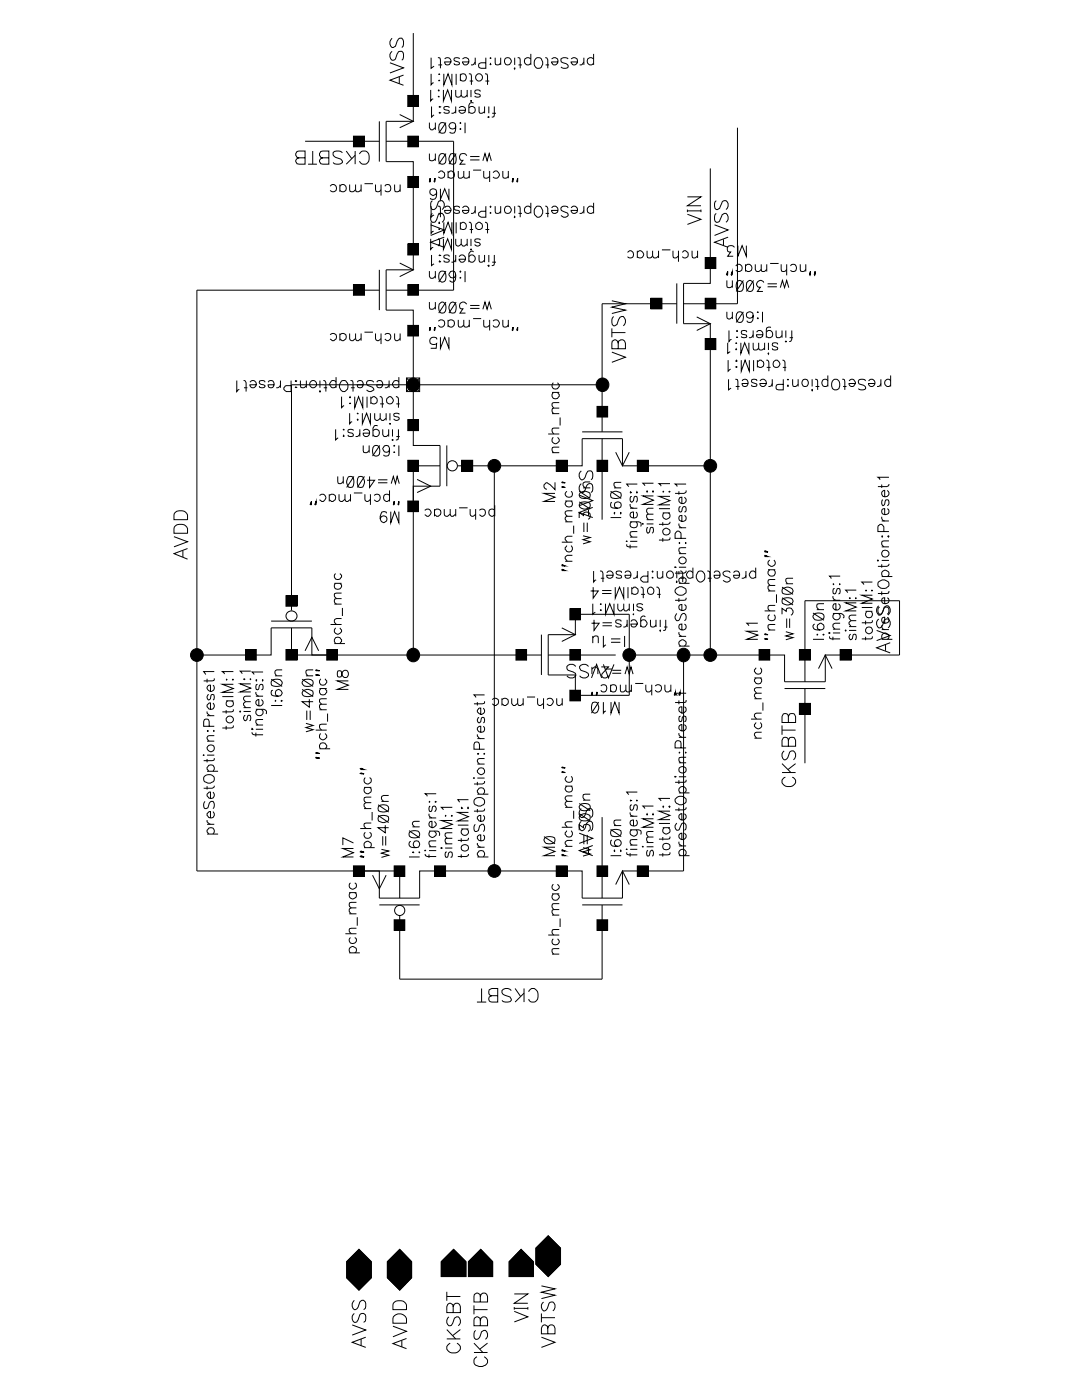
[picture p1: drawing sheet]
<svg xmlns="http://www.w3.org/2000/svg" width="216mm" height="279mm" viewBox="0 0 216 279" stroke-linecap="round" stroke-linejoin="round" font-family="sans-serif">
<g fill="none" stroke="#000" stroke-width=".2">
<path d="M77.8 12.5l2.7 1-2.7 1.1M78.2 10.2a.98 .98 0 0 0-.4 1 .98 .98 0 0 0 .7 .8l.4-.2 .1-.3a1.46 1.46 0 0 1 .8-1.3h.4a1.24 1.24 0 0 1 0 1.8M78.2 7.6a1.19 1.19 0 0 0 0 1.9l.7-.3 .1-.2a2.04 2.04 0 0 1 .8-1.4h.4a1.38 1.38 0 0 1 0 1.9M79.7 15.3v1.4M80.5 15l-2.7 1 2.7 1M81.4 19h2.1v2.3h-2.1zM82.5 6.6v17.6h-5.5v8.1h5.5v21.5h-5.5v8.1h5.5v27h5.3v8.1h-5.3v4M85.9 17.9v2.3l.5-.5M86 11.5v2.1l.6-.4M86 14.7v2.2l.5-.4M87.4 11.5l.4 .1 .1 .3v1.7M87.5 13h.7"/>
<path d="M87.5 14.8h.2zM87.5 19.2v.2zM87.5 17.9v.3zM87.6 16v.2zM88.5 17.9v2.3l.8-2.3 .8 2.3v-2.3M88.6 14.7v2.2l.8-2.2 .8 2.2v-2.2M88.7 11.8a.71 .71 0 0 1 1-.2 .71 .71 0 0 1 .1 1 .71 .71 0 0 1-1 .1l-.1-.3h1.3M90.9 17.9l.1 1.4a.71 .71 0 0 0 1-.3M91 14.7v2.2M91.7 11.8a.7 .7 0 0 0-1.1 0l.1 .3 .9 .3 .1 .2a.61 .61 0 0 1-.6 .4 .61 .61 0 0 1-.5-.4M91.9 15.1a.69 .69 0 0 1 1.2 .1 .69 .69 0 0 1-.8 1l-.4-.4M91.9 14.7v1.5"/>
<path d="M92 17.9v1.1l.2 .3 .5 .1 .5-.4M92.3 11.8a.72 .72 0 0 1 1-.2 .72 .72 0 0 1 .2 1 .72 .72 0 0 1-1 .3l-.2-.5h1.3M93.2 17.9v1.5M93.6 14.7l.4 .1 .1 .4v1.7M93.7 16.2h.7M94 17.9v1.5M94.8 12.4a.71 .71 0 0 1-.8 .6M94.8 11.5v1.5M95.8 18.3a.58 .58 0 0 0-.5-.4 .58 .58 0 0 0-.6 .5 1.1 1.1 0 0 0 1.1 .5v.2a.7 .7 0 0 1-1.1 0M96.8 14.7l.4 .1 .1 .4v1.7M96.9 16.2h.7M96.9 11.5v2.1h-.9a.55 .55 0 0 1-.5-.5 .55 .55 0 0 1 .5-.6h.9"/>
<path d="M97.9 12.7v.3zM97.9 11.5v.2zM98.8 11.5l.1 1.4a.71 .71 0 0 0 1-.4M99.9 11.5v1.5M102.7 13.5v.3zM102.7 11.5v1.5M103.3 11.5l.4 .1 .1 .3v1.7M103.5 13h.6M105.9 11.8a.71 .71 0 0 0-1-.1 .71 .71 0 0 0 0 1 .71 .71 0 0 0 1-.1M105.9 10.8v2.2M107 11.6a.74 .74 0 0 1 1.1 .4 1.19 1.19 0 0 1-.5 1.6 1.1 1.1 0 0 1-1-.8 1.1 1.1 0 0 1 .4-1.2zM108.8 11.5l.3 .1 .2 .3v1.7"/>
<path d="M108.9 13h.7M110.1 11.8a.72 .72 0 0 1 .9-.2 .72 .72 0 0 1 .3 1 .72 .72 0 0 1-1 .3l-.2-.5h1.2M113.4 11.8a1.08 1.08 0 0 0-1.5 0l.1 .6 .9 .3a.6 .6 0 0 1 .5 .7 1.08 1.08 0 0 1-1.5 0M114 11.8a.72 .72 0 0 1 .9-.2 .72 .72 0 0 1 .2 1 .72 .72 0 0 1-.9 .3l-.2-.5h1.2M116.5 12.4a.71 .71 0 0 1-.8 .6M116.5 11.5v1.5M118.4 11.8a.71 .71 0 0 0-1-.1 .71 .71 0 0 0 0 1 .71 .71 0 0 0 1-.1M118.4 10.8v2.2M59.7 31.5l-.5 .2a.62 .62 0 0 0 .1 1l1.6 .1v-2.7h-1.2a.71 .71 0 0 0-.7 .5 .71 .71 0 0 0 .3 .8l1.6 .1M60.9 28.2h14.8M61.5 32.8h1.7M62.4 30.1v2.7"/>
<path d="M64.4 31.5l-.5 .2a.62 .62 0 0 0 .1 1l1.6 .1v-2.7h-1.2a.71 .71 0 0 0-.6 .5 .71 .71 0 0 0 .2 .8l1.6 .1M65.9 37.2a.71 .71 0 0 1 1-.1 .71 .71 0 0 1 0 1 .71 .71 0 0 1-1-.1M67.8 37.2a.71 .71 0 0 1 1.1-.1 .71 .71 0 0 1 0 1 .71 .71 0 0 1-1.1-.1M67.8 36.8v1.5M68.3 30.5a1.38 1.38 0 0 0-1.8 0 .84 .84 0 0 0 .5 .9 1.43 1.43 0 0 1 1.3 .8v.2a1.38 1.38 0 0 1-1.8 0M69.1 30.1l1.1 1.6M69.8 36.8l.1 1.4 .5 .1 .6-.5M70.5 27.2h2.2v2.1h-2.2zM70.9 30.1v2.7M70.9 31l-1.8 1.8M71 36.8v1.4l.5 .1 .6-.5M71.7 30.7a1.01 1.01 0 0 1 1.2-.6 1.01 1.01 0 0 1 .8 1.1 1.17 1.17 0 0 1-.3 1.2 1.17 1.17 0 0 1-1.3 .3l-.4-.5"/>
<path d="M72.1 36.8v1.5M72.7 36.7h1.7M74.9 36.8l.1 1.4a.71 .71 0 0 0 1-.4M75.7 24.2v8.1M76 36.8v2.2M76.8 37.2a.65 .65 0 0 1 .8-.3 .65 .65 0 0 1 .4 .8 .66 .66 0 0 1-.5 .6 .66 .66 0 0 1-.7-.3M77 28.2h13.5v29.7h-13.5M78.7 36.8l.1 1.4a.71 .71 0 0 0 1-.4M79.8 22.9l2.7 1.3-2.7 1.3M79.8 36.8v1.5M81.4 35.2h2.1v2.2h-2.1zM81.4 27.2h2.1v2.1h-2.1z"/>
<path d="M85.7 24.5v1l.3 .4h.4l.5-.4M85.7 30.6l.1 1.4a.81 .81 0 0 0 1.1-.3M85.9 35.6l-.1 .6M86.1 21.3v2.1l.5-.5M86.8 35.6l-.1 .6M86.9 24.5v1.4M86.9 30.6v1.5M87.1 38.4a.68 .68 0 0 1-.9 .5 .68 .68 0 0 1-.3-1.1 .68 .68 0 0 1 1.1 .1 1.98 1.98 0 0 1-.2 1.8 .73 .73 0 0 1-.9-.2M87.5 34.5a.71 .71 0 0 1 1-.1 .71 .71 0 0 1 0 1 .71 .71 0 0 1-1-.1M87.6 22.5h.3zM87.7 21.3h.2l-.2 .1zM87.9 24.6a.71 .71 0 0 1 1 .3 2.07 2.07 0 0 1-.2 1.6 .78 .78 0 0 1-1.1-.3 1.73 1.73 0 0 1 .3-1.6z"/>
<path d="M87.9 30.7a.71 .71 0 0 1 1 .4 1.64 1.64 0 0 1-.3 1.6 .77 .77 0 0 1-1-.3 1.85 1.85 0 0 1 .3-1.7zM87.9 37.7v2.1l.8-2.1 .9 2.1v-2.1M89 24.5l-1.5 2.1M89 30.6l-1.5 2.2M89.4 34.5a.71 .71 0 0 1 1.1-.1 .71 .71 0 0 1 0 1 .71 .71 0 0 1-1.1-.1M89.4 34.1v1.5M89.7 21.5a.64 .64 0 0 0-1.1 .1 1.1 1.1 0 0 0 1 .5l.1 .3a.67 .67 0 0 1-1.1 0M89.9 30.7a.71 .71 0 0 1 1 .4 1.98 1.98 0 0 1-.1 1.6 .77 .77 0 0 1-1.1-.3 1.56 1.56 0 0 1 .2-1.7zM90.9 22a.71 .71 0 0 1-.8 .6M90.9 25.1a.68 .68 0 0 1-.9 .6 .68 .68 0 0 1-.2-1.1 .68 .68 0 0 1 1 .1 2.39 2.39 0 0 1-.1 1.8 .73 .73 0 0 1-1-.2M90.9 21.3v1.3M91 30.6l-1.4 2.2"/>
<path d="M91.4 34.1l.1 1.4a.77 .77 0 0 0 1-.3M91.6 21.5a.7 .7 0 0 1 1.1-.1 .7 .7 0 0 1 0 1 .7 .7 0 0 1-1.1-.1v-.3h1.3M91.9 25.7v.2zM91.9 24.5v.1zM92.5 34.1v1.1a.54 .54 0 0 0 .9 .3l.2-.3M92.8 24.5v2.1M93.1 31.1a.77 .77 0 0 0-1.2-.3 .77 .77 0 0 0 .1 1.2h.4l-.6 .8h1.1M93.6 21.5a.71 .71 0 0 1 1-.1 .71 .71 0 0 1 0 1.1 .71 .71 0 0 1-1-.1M93.6 34.1v1.5M93.8 31.9h1.9M93.8 31.2h1.9M94 20.1l.1 .1h-.1z"/>
<path d="M94.4 34h1.6M94.5 20.6l-.5-.1-.4 .5v1.6M95.6 21.3l.1 1.2a.77 .77 0 0 0 1-.2M96.4 32.1l.4-1.5 .4 1.5 .4-1.5 .4 1.5M96.5 34.1v1.1a.54 .54 0 0 0 .9 .3l.3-.3M96.7 21.3v1.3M97.4 23.4h.2zM97.5 21.3v1.3M97.7 34.1v2.2M98.2 22.6h.8M98.4 34.5a.7 .7 0 0 1 1.1-.1 .7 .7 0 0 1-.2 1.1 .73 .73 0 0 1-.9-.2M98.6 21.3v1.6v.4l-.5 .1"/>
<path d="M100.3 34.1v1.1a.54 .54 0 0 0 .9 .3l.2-.3M101.4 34.1v1.5M102.4 35.6l-.1 .6M103.3 35.6l-.1 .6M137.2 39.3h2.7l-2.7 1.8h2.7M141.7 33.6v23h-5.3v8h5.3v66.1M147.2 25.5v35.1h-10.8M70.5 56.8h2.2v2.1h-2.2zM75.7 57.9h-36.4v115.9h40.5v5.4M75.7 53.8v8.1M79.8 52.5l2.7 1.3-2.7 1.4M81.4 56.8h2.1v2.1h-2.1z"/>
<path d="M81.4 48.7h2.1v2.2h-2.1zM85.7 54.1v1l.2 .4h.5l.5-.4M85.9 44.9l2.7 1-2.7 1.1M85.9 47.7v2.1l.5-.4M86 41.1v2.2l.6-.4M86 44.4v2.2l.5-.5M86.1 50.9v2.1l.5-.3M86.3 42.6a1.29 1.29 0 0 0 0 1.8 .64 .64 0 0 0 .8-.5l.3-.8a.66 .66 0 0 1 1.1-.3 1.08 1.08 0 0 1-.3 1.6M86.3 40a1.24 1.24 0 0 0 0 1.8 .82 .82 0 0 0 .8-.5l.3-.7a.6 .6 0 0 1 .4-.6 .6 .6 0 0 1 .7 .3 1.13 1.13 0 0 1-.3 1.5M86.9 54.1v1.4M87.4 41.1l.4 .1 .1 .4v1.7M87.5 47.8h.1z"/>
<path d="M87.5 42.6h.7M87.5 48.9v.2zM87.6 45.6v.2zM87.6 44.4v.2zM87.6 51h.3zM87.7 52.1l.2 .1-.2 .1zM87.7 47.8v1.2M87.9 54.2a.71 .71 0 0 1 1 .3 1.98 1.98 0 0 1-.2 1.6 .68 .68 0 0 1-1.1-.2 1.85 1.85 0 0 1 .3-1.7zM88.5 47.7v2.1l.8-2.1 .8 2.1v-2.1M88.6 44.4v2.2l.8-2.2 .8 2.2v-2.2M88.6 47.3l-2.7 1 2.7 1.1M88.7 41.5a.71 .71 0 0 1 1.1-.2 .71 .71 0 0 1 0 1.1 .71 .71 0 0 1-1 0l-.1-.4h1.3"/>
<path d="M89 54.1l-1.5 2.2M89.7 51.2a.58 .58 0 0 0-.6-.3 .58 .58 0 0 0-.5 .4v.2l1 .3 .1 .2a.59 .59 0 0 1-.6 .4 .59 .59 0 0 1-.5-.4M90.9 47.7l.1 1.2 .5 .2 .5-.4M90.9 51.7a.71 .71 0 0 1-.8 .6M90.9 54.9a.68 .68 0 0 1-.9 .5 .68 .68 0 0 1-.2-1.1 .68 .68 0 0 1 1 .1 2.12 2.12 0 0 1-.1 1.7l-.5 .2-.5-.3M90.9 50.9v1.4M91 44.4v2.2M91.6 51.2a.7 .7 0 0 1 1-.2 .7 .7 0 0 1 .2 1 .7 .7 0 0 1-.9 .2l-.3-.5h1.3M91.7 41.5a.58 .58 0 0 0-.6-.4 .58 .58 0 0 0-.5 .5l.2 .3 .8 .2 .1 .2a.7 .7 0 0 1-1.1 0M91.8 54.2h.1v.2zM91.9 44.7a.69 .69 0 0 1 1.2 .2 .69 .69 0 0 1-.8 .9l-.4-.2M91.9 55.4v.1z"/>
<path d="M91.9 44.4v1.4M92 47.7v1l.4 .4h.3l.5-.4M92.3 41.5a.69 .69 0 0 1 1-.2 .69 .69 0 0 1 0 1.1 .69 .69 0 0 1-1-.2v-.2h1.3M92.8 54.1v2.2M93.2 47.7v1.4M93.6 44.4h.2l.3 .4v1.8M93.6 51.2a.7 .7 0 0 1 1-.1 .7 .7 0 0 1 0 1 .7 .7 0 0 1-1-.1M93.7 45.8h.7M94 49.7l.1 .1-.1 .1zM94 47.7v1.4M94.5 50.3l-.2-.2h-.3l-.4 .5v1.7M94.8 42a.71 .71 0 0 1-.8 .6"/>
<path d="M94.8 41.1v1.5M95.6 50.9l.1 1.3 .5 .1 .5-.4M95.8 47.9a.7 .7 0 0 0-1.1 0l.1 .4 .8 .1 .2 .4-.4 .3-.6-.2-.1-.1M96.7 50.9v1.4M96.8 44.4l.4 .1 .1 .3v1.8M96.9 45.8h.7M96.9 41.1v2.2h-.9a.6 .6 0 0 1-.4-.9l.4-.2h.9M97.4 53h.2l-.1 .2zM97.5 50.9v1.4M97.8 41.2h.2l-.1 .2zM97.9 42.4v.2zM98.2 52.3h.8"/>
<path d="M98.6 50.9v1.8v.2l-.5 .1M98.8 41.1l.1 1.4a.71 .71 0 0 0 1-.3M99.9 41.1v1.5M102.7 43.2v.2zM102.7 41.1v1.5M103.3 41.1l.4 .1 .1 .4v1.7M103.5 42.6h.6M105.9 41.5a.71 .71 0 0 0-1-.1 .71 .71 0 0 0 0 1 .71 .71 0 0 0 1-.1M105.9 40.5v2.1M107 41.2a.74 .74 0 0 1 1.1 .5 1.1 1.1 0 0 1-.9 1.6 1.32 1.32 0 0 1-.2-2.1zM108.8 41.1l.3 .1 .2 .4v1.7M108.9 42.6h.7"/>
<path d="M110.1 41.5a.69 .69 0 0 1 1-.2 .69 .69 0 0 1 0 1.1 .69 .69 0 0 1-1-.2v-.2h1.2M113.4 41.5a.78 .78 0 0 0-.8-.4 .78 .78 0 0 0-.7 .6 1.46 1.46 0 0 0 1.3 .8l.2 .5a.89 .89 0 0 1-1.5 0M114 41.5a.69 .69 0 0 1 1-.2 .69 .69 0 0 1 0 1.1 .69 .69 0 0 1-1-.2v-.2h1.2M116.5 42a.71 .71 0 0 1-.8 .6M116.5 41.1v1.5M118.4 41.5a.71 .71 0 0 0-1-.1 .71 .71 0 0 0 0 1 .71 .71 0 0 0 1-.1M118.4 40.5v2.1M125.2 50.4a.69 .69 0 0 1 1.2 .1 .69 .69 0 0 1-.8 1l-.4-.3M127.2 50.4a.71 .71 0 0 1 1-.1 .71 .71 0 0 1 0 1 .71 .71 0 0 1-1-.1M127.2 50v1.5M129.1 50l.1 1.4a.71 .71 0 0 0 1-.3M129.9 59.5h2.2v2.1h-2.2z"/>
<path d="M130.2 50v1.1l.2 .3 .5 .1 .5-.4M131.4 50v1.5M132.1 49.9h1.7M134.3 50l.1 1.4 .5 .1 .5-.4M135 56.6v8M135.4 50v2.2M136.1 50.4l.2-.2a.7 .7 0 0 1 1 .3 .7 .7 0 0 1-.5 1h-.3l-.4-.3M137.2 42.8l2.7 1-2.7 1M137.2 41.8v.5M137.2 42.1h2.7M138.1 50l.1 1.4 .5 .1 .5-.4M139.2 50v1.5"/>
<path d="M139.9 41.8v.5M140.7 51.4h2.1v2.2h-2.1zM140.7 59.5h2.1v2.1h-2.1zM142.6 44.9l2.7 1-2.7 1.1M142.9 42.6a1.29 1.29 0 0 0 0 1.8 .6 .6 0 0 0 .8-.5l.3-.8a.66 .66 0 0 1 1.1-.3 1.08 1.08 0 0 1-.2 1.6M142.9 40a1.24 1.24 0 0 0 0 1.8l.7-.2 .4-1a.6 .6 0 0 1 .5-.6 .6 .6 0 0 1 .6 .3 1.13 1.13 0 0 1-.2 1.5M144.4 47.8v1.2M145 56v1.1a.54 .54 0 0 0 .9 .2l.2-.2M145.2 54.2l-.3 .6 .2 .1 .1-.7-.1 .6M145.3 47.3l-2.7 1 2.7 1.1M146.1 54.2l-.2 .6 .1 .1 .1-.1v-.6l-.1 .6M146.1 56v1.4"/>
<path d="M146.6 49.4a.73 .73 0 0 0-1.2-.3 .73 .73 0 0 0 .1 1.2h.3l-.6 .8h1.1M146.8 53.1a.71 .71 0 0 1 1.1-.1 .71 .71 0 0 1 0 1 .71 .71 0 0 1-1.1-.1M147.2 56.1a.7 .7 0 0 1 1.1 .3 1.85 1.85 0 0 1-.3 1.7 .71 .71 0 0 1-1-.4 1.98 1.98 0 0 1 .2-1.6zM147.2 49v2.1l.9-2.1 .8 2.1v-2.1M148.3 56l-1.4 2.2M148.8 53.1a.71 .71 0 0 1 1-.1 .71 .71 0 0 1 0 1 .71 .71 0 0 1-1-.1M148.8 52.7v1.5M149 56.4l.5-.4h.3a1.31 1.31 0 0 1 0 2.2h-.3a1 1 0 0 1-.6-1.3zM150.4 56l-1.5 2.2M150.7 52.7v1.1l.2 .3 .5 .1 .5-.4M151.9 52.7l.1 1.4 .5 .1 .5-.4M152.4 56.4a.72 .72 0 0 0-1.1-.2 .72 .72 0 0 0 .1 1.1h.3l-.6 .9h1.1"/>
<path d="M153 52.7v1.5M153.2 57.2h1.8M153.2 56.6h1.8M153.7 52.6h1.7M155.7 57.4l.4-1.4 .4 1.4 .5-1.4 .4 1.4M155.9 52.7l.1 1.4a.71 .71 0 0 0 1-.3M157 52.7v2.2M157.7 53.1a.65 .65 0 0 1 .9-.3 .65 .65 0 0 1 .3 .8 .66 .66 0 0 1-.5 .6 .66 .66 0 0 1-.7-.3M159.7 52.7l.1 1.4a.71 .71 0 0 0 1-.3M160.8 52.7v1.5M161.7 54.2l-.2 .6 .1 .1 .1-.7-.1 .6M162.6 54.2l-.1 .6 .1 .1v-.7v.6"/>
<path d="M47.2 75.9v2.2l.6-.4M48.6 75.9l.3 .1 .2 .4v1.7M48.7 77.4h.7M49.9 76.3a.69 .69 0 0 1 1-.2 .69 .69 0 0 1 0 1.1 .69 .69 0 0 1-1-.2v-.2h1.2M52.9 76.3a.67 .67 0 0 0-1.2 0v.1a1.1 1.1 0 0 0 1 .5l.2 .1a.67 .67 0 0 1-1.2 0M53.5 76.3a.69 .69 0 0 1 1.2 .2 .69 .69 0 0 1-.8 .9 .46 .46 0 0 1-.4-.6h1.2M56 76.8a.71 .71 0 0 1-.9 .6M56 75.9v1.5M58.1 75.9v2.2h-.9l-.6-.4v-.3l.3-.4h1.2M59 77.2l.2 .1-.2 .1zM59 75.9l.2 .1-.2 .2zM59.9 75.9l.1 1.4 .6 .1 .5-.4"/>
<path d="M61.1 75.9v1.5M63.8 78l.2 .1-.2 .1zM63.8 75.9v1.5M64.5 75.9l.4 .1 .1 .4v1.7M64.6 77.4h.7M65.9 66.8a.75 .75 0 0 1 1.3 .2 .75 .75 0 0 1-.9 1l-.4-.4M67.1 76.3a.71 .71 0 0 0-1.2-.1 .71 .71 0 0 0 .2 1.1 .65 .65 0 0 0 1-.3M67.1 75.3v2.1M67.8 66.8a.75 .75 0 0 1 1.3 .2 .75 .75 0 0 1-.9 1l-.4-.4M67.8 66.5v1.5M68.2 76l.2-.1a1.1 1.1 0 0 1 1.1 .8 1.1 1.1 0 0 1-.5 1.3l-.2 .1a1.18 1.18 0 0 1-1.1-.8 1.18 1.18 0 0 1 .5-1.3zM68.2 79.2v2.2l.5-.5"/>
<path d="M69.8 66.5l.1 1.3 .5 .2 .6-.4M69.9 79.2v.2zM69.9 75.9l.5 .1v.4v1.7M70 77.4h.8M70.8 79.2v2.2l.7-2.2 .9 2.2v-2.2M71 66.5v1.1l.2 .4h.3l.6-.4M71.3 76.3a.69 .69 0 0 1 1.2 .2 .69 .69 0 0 1-.8 .9 .46 .46 0 0 1-.4-.6h1.2M72.1 66.5v1.5M72.7 66.3h1.7M73.2 79.2v2.2M74 79.5a.71 .71 0 0 1 1-.1 .71 .71 0 0 1 0 1 .71 .71 0 0 1-1-.1M74 79.2v1.4"/>
<path d="M74.6 76.3a.92 .92 0 0 0-1.4 0 .52 .52 0 0 0 .3 .7 1.24 1.24 0 0 1 1.1 .6 .82 .82 0 0 1-1.4 .2M74.9 66.5l.1 1.3 .5 .2 .5-.4M75.2 76.3a.69 .69 0 0 1 1.2 .2 .69 .69 0 0 1-.8 .9 .46 .46 0 0 1-.4-.6h1.2M75.8 79.2h.2l.3 .4v1.8M76 66.5v2.2M76.8 66.8a.68 .68 0 0 1 .9-.1 .68 .68 0 0 1 .2 .9 .68 .68 0 0 1-.9 .2l-.2-.2M77.2 79.5a.7 .7 0 0 1 1.1 0 .7 .7 0 0 1-.2 1 .71 .71 0 0 1-.8-.1 .71 .71 0 0 1-.1-.9zM77.6 76.8a.71 .71 0 0 1-.8 .6M77.6 75.9v1.5M78.7 66.5v1.1l.3 .4h.3l.5-.4M79 79.2l.4 .1 .1 .3v1.8M79.6 76.3a.7 .7 0 0 0-1.1-.2 .7 .7 0 0 0 0 1.1 .7 .7 0 0 0 1.1-.2"/>
<path d="M79.6 75.3v2.1M79.8 66.5v1.5M81.1 75.4h2.6v2.7h-2.6zM81.1 75.4l2.6 2.7M81.4 64.9h2.1v2.2h-2.1zM83.7 75.4l-2.6 2.7M85.7 60.3l.1 1.3a.81 .81 0 0 0 1.1-.3M85.9 65.3l-.1 .6M86.8 65.3l-.1 .6M86.9 60.3v1.4M87.2 67.7a.75 .75 0 0 0-.9-.4 .75 .75 0 0 0-.5 .9 .75 .75 0 0 0 .9 .5l.4-.1-.1 .9h-1.1M87.5 64.1a.71 .71 0 0 1 1-.1 .71 .71 0 0 1 0 1 .71 .71 0 0 1-1-.1"/>
<path d="M87.6 60.7l.5-.4h.3a1.31 1.31 0 0 1 0 2.2h-.3a1 1 0 0 1-.6-1.3zM87.9 67.3v2.2l.8-2.2 .9 2.2v-2.2M89 60.3l-1.5 2.2M89.4 64.1a.71 .71 0 0 1 1.1-.1 .71 .71 0 0 1 0 1 .71 .71 0 0 1-1.1-.1M89.4 63.8v1.5M89.9 60.5l.5-.2a1 1 0 0 1 .6 1.3l-.1 .5a.62 .62 0 0 1-.6 .4 .62 .62 0 0 1-.6-.4 1.4 1.4 0 0 1 .2-1.6zM91 60.3l-1.4 2.2M91.4 63.8l.1 1.4 .5 .1 .5-.4M92.5 63.8l.1 1.4a.71 .71 0 0 0 1-.3M93.1 60.7a.75 .75 0 0 0-1.1-.3 .75 .75 0 0 0 0 1.2h.4l-.6 .9h1.1M93.6 63.8v1.5M93.8 61.6h1.9"/>
<path d="M93.8 61h1.9M94.4 63.6h1.6M96.4 61.7l.4-1.4 .4 1.4 .4-1.4 .4 1.4M96.5 63.8l.1 1.4a.81 .81 0 0 0 1.1-.3M97.7 63.8v2.2M98.4 64.1a.71 .71 0 0 1 1-.1 .71 .71 0 0 1 0 1 .71 .71 0 0 1-1-.1M100.3 63.8l.1 1.4a.71 .71 0 0 0 1-.3M101.4 63.8v1.5M102.4 65.3l-.1 .6M103.3 65.3l-.1 .6M110.2 78.3h1.4M110.4 78.3a.75 .75 0 0 0 .2 1.3 .75 .75 0 0 0 1-.9l-.3-.4"/>
<path d="M110.4 76.4a.75 .75 0 0 0 .2 1.3 .75 .75 0 0 0 1-.9l-.3-.4M120.1 76.8h-61.9v45M122.1 70.3l2.7 1-2.7 1M122.1 60l2.7 .6-2.7 .7 2.7 .6-2.7 .7M122.1 66.4h2.7M122.1 65.5v1.8M122.4 63.2a1.38 1.38 0 0 0 0 1.8l.7-.2 .1-.3a1.66 1.66 0 0 1 .8-1.3h.4a1.19 1.19 0 0 1 0 1.8M123.4 68.5l-.3-.5a.62 .62 0 0 0-.9 .1l-.1 1.5h2.7v-1.1l-.3-.5a.78 .78 0 0 0-1.1 .1v1.5M135 60.6h-14.9v25.6M139 63.2l2.7 1.4-2.7 1.4M140.7 67.6h2.1v2.2h-2.1zM145 62.2l.1 1.3 .5 .2 .5-.5"/>
<path d="M145.2 68.4v2.1l.5-.3M145.3 71.9v2.2l.5-.4M145.4 75.7v2.1l.5-.3M145.5 66v2.2l.5-.5M146.1 62.2v1.5M146.7 75.7l.5 .1v.3v1.7M146.8 73.2h.3zM146.8 72.1l.2-.2 .1 .2zM146.8 68.5h.2zM146.8 77.1h.8M146.9 69.6v.2zM147 67.3h.2z"/>
<path d="M147 66h.2l-.1 .2zM147.2 62.3a.71 .71 0 0 1 1.1 .4 1.41 1.41 0 0 1-.6 1.6h-.2a1.35 1.35 0 0 1-.3-2zM147.8 68.4v2.1l.8-2.1 .8 2.1v-2.1M147.9 71.9v2.2l.8-2.2 .8 2.2v-2.2M148.1 76a.66 .66 0 0 1 .9-.1 .66 .66 0 0 1 .1 .9 .66 .66 0 0 1-.9 .1l-.1-.4h1.2M148.3 62.2l-1.4 2.1M149 66.3a.58 .58 0 0 0-.6-.4 .58 .58 0 0 0-.5 .5l.1 .2a1.1 1.1 0 0 1 1 .5 .7 .7 0 0 1-1.1 0M150.3 68.4l.1 1.4a.71 .71 0 0 0 1-.4M150.3 66.8a.71 .71 0 0 1-.9 .6M150.3 62.9a.68 .68 0 0 1-1 .5 .68 .68 0 0 1-.2-1 .68 .68 0 0 1 1.1 .1 1.98 1.98 0 0 1-.3 1.8 .65 .65 0 0 1-.9-.3M150.3 66v1.4M150.4 71.9v2.2"/>
<path d="M151 66.3a.69 .69 0 0 1 1-.2 .69 .69 0 0 1 0 1.1 .69 .69 0 0 1-1-.2v-.2h1.2M151 76a.61 .61 0 0 0-.5-.3 .61 .61 0 0 0-.6 .3l.1 .3 1 .3v.2a.61 .61 0 0 1-.5 .3 .61 .61 0 0 1-.6-.3M151.1 72.2a.71 .71 0 0 1 1.1-.1 .71 .71 0 0 1 0 1.1 .71 .71 0 0 1-1.1-.1M151.1 63.5h.2l-.1 .2zM151.1 62.3h.2zM151.1 71.9v1.4M151.4 68.4l.1 1.4a.81 .81 0 0 0 1.1-.4M151.6 76a.69 .69 0 0 1 1.1-.2 .69 .69 0 0 1 0 1.1 .69 .69 0 0 1-1.1-.2v-.2h1.3M152.1 62.2v2.1M152.6 68.4v1.4M152.9 71.9h.3l.2 .4v1.8M152.9 66.3a.71 .71 0 0 1 1.1-.1 .71 .71 0 0 1 0 1 .71 .71 0 0 1-1.1-.1"/>
<path d="M153 73.3h.8M153.3 70.4v.3zM153.3 68.4v1.4M153.8 65.4l-.1-.1a.6 .6 0 0 0-.8 .5v1.6M154.1 76.5a.6 .6 0 0 1-.8 .6M154.1 75.7v1.4M154.5 72.1a.69 .69 0 0 1 1.1 .4 .69 .69 0 0 1-.8 .8 .69 .69 0 0 1-.5-1.1zM154.9 66v1.3l.6 .1 .5-.4M155.2 68.7a.58 .58 0 0 0-.6-.3 .58 .58 0 0 0-.5 .4l.1 .2 .9 .3 .1 .2a.61 .61 0 0 1-.6 .4 .61 .61 0 0 1-.5-.4M156 66v1.4M156.1 71.9l.4 .2 .1 .2v1.8M156.2 73.3h.7"/>
<path d="M156.3 75.7v2.1l-1.3-.1a.59 .59 0 0 1-.1-.6 .59 .59 0 0 1 .5-.4h.9M156.8 68.1l.2 .1h-.2zM156.8 66v1.4M157.1 75.8h.2zM157.2 76.9v.2zM157.6 67.4h.6M158 66v1.7l-.2 .4-.3 .1M158.2 75.7v1.3l.6 .1 .5-.4M159.3 75.7v1.4M162 77.8h.1v.2zM162.1 75.7v1.4M162.6 75.7l.5 .1 .1 .3v1.7"/>
<path d="M162.7 77.1h.8M165.2 76a.69 .69 0 0 0-1.2 .1 .69 .69 0 0 0 .5 1l.5-.1 .2-.2M165.2 74.9v2.2M166.1 76a.78 .78 0 0 1 .9-.3 .78 .78 0 0 1 .6 .8 .9 .9 0 0 1-.3 1.1 .9 .9 0 0 1-1.2 0l-.2-.6zM168.1 75.7l.4 .1 .1 .3v1.7M168.2 77.1h.7M169.4 76a.71 .71 0 0 1 1.1-.1 .71 .71 0 0 1-.2 1.1 .59 .59 0 0 1-.6 .1 .59 .59 0 0 1-.3-.6h1.3M172.7 76a.89 .89 0 0 0-1.4 0 .49 .49 0 0 0 .4 .7l.6 .2a.6 .6 0 0 1 .4 .7 1.08 1.08 0 0 1-1.4 0M173.3 76a.69 .69 0 0 1 1.1-.2 .69 .69 0 0 1 0 1.1 .69 .69 0 0 1-1.1-.2v-.2h1.3M175.8 76.5a.6 .6 0 0 1-.8 .6M175.8 75.7v1.4M177.7 76a.69 .69 0 0 0-1.1 .1 .69 .69 0 0 0 .4 1l.5-.1 .2-.2"/>
<path d="M177.7 74.9v2.2M63.8 98.9a.72 .72 0 0 1 1.2 .2 .72 .72 0 0 1-.8 1l-.4-.4M65.7 98.9a.75 .75 0 0 1 1.3 .2 .75 .75 0 0 1-.9 1l-.4-.4M65.7 98.6v1.5M67 85.7v2.1l.5-.4M67.4 95.1l.1 1.3 .5 .1 .5-.4M67.6 98.6l.1 1.3 .6 .2 .5-.4M68.5 95.1v1.4M68.6 86.9v.2zM68.6 85.7v.2zM68.8 98.6v1.1l.3 .4h.3l.5-.4M69.5 95.2a.71 .71 0 0 1 1 .3 2.23 2.23 0 0 1-.1 1.7 .71 .71 0 0 1-1.1-.3 1.56 1.56 0 0 1 .2-1.7z"/>
<path d="M69.8 80.5h.1zM69.8 82.5v2.1l.5-.4M69.9 98.6v1.5M70.5 85.9a.7 .7 0 0 0-1.1 0l.1 .4 .8 .1 .2 .4a.61 .61 0 0 1-.5 .3 .61 .61 0 0 1-.6-.3M70.6 95.1l-1.4 2.2M70.6 98.4h1.7M71.3 83.7h.2l-.1 .2zM71.3 82.5h.2zM71.5 95.2a.71 .71 0 0 1 1.1 .3 1.56 1.56 0 0 1-.2 1.7 .71 .71 0 0 1-1-.3 2.23 2.23 0 0 1 .1-1.7zM71.8 86.4a.7 .7 0 0 1-.8 .7M71.8 85.7v1.4M72.3 82.5v2.1l.9-2.1 .7 2.1v-2.1"/>
<path d="M72.5 85.9a.71 .71 0 0 1 1-.1 .71 .71 0 0 1 .1 1 .71 .71 0 0 1-1 .1l-.1-.5h1.2M72.5 88.9l.1 1.4h.6l.5-.4M72.7 95.1l-1.4 2.2M72.8 98.6l.1 1.3 .5 .2 .5-.4M73.7 88.9v1.4M73.7 95.1v2.2l1.1-1.5h-1.6M73.9 98.6v2.2M74.4 85.9a.71 .71 0 0 1 1.1-.1 .71 .71 0 0 1 0 1.1 .71 .71 0 0 1-1.1-.1M74.7 89a.71 .71 0 0 1 1 .3 1.64 1.64 0 0 1-.3 1.6 .77 .77 0 0 1-1-.2 1.85 1.85 0 0 1 .3-1.7zM74.7 98.9a.68 .68 0 0 1 .9-.1 .68 .68 0 0 1 .2 .9 .68 .68 0 0 1-1 .2l-.1-.2M74.8 82.5v1.2l.6 .2 .5-.4M75.4 85l-.2-.1a.6 .6 0 0 0-.8 .5v1.7"/>
<path d="M75.4 96.4h1.9M75.4 95.8h1.9M75.8 88.9l-1.5 2.1M75.9 82.5v1l.3 .4h.3l.5-.4M75.9 80.6h.7M76.4 85.7v1l.1 .3 .5 .1 .6-.4M77 82.5v1.4M77.6 85.7v1.4M77.7 84.6h.3zM77.7 89.6a.65 .65 0 0 1-.7 .6 .65 .65 0 0 1-.6-.7 .65 .65 0 0 1 .7-.6l.4 .1a1.75 1.75 0 0 1 0 1.9 .67 .67 0 0 1-1-.1M77.7 98.9a.68 .68 0 0 0-.9-.1 .68 .68 0 0 0-.2 .9 .68 .68 0 0 0 1 .2l.1-.2M77.7 97.9v2.2"/>
<path d="M77.8 82.5v1.4M78.1 96.5l.4-1.4 .4 1.4 .3-1.4 .5 1.4M78.2 87.8h.3zM78.3 85.7v1.4M78.6 90.3h.1zM78.6 89h.1zM79.1 80.6h.7M79.1 87.1h.7M79.5 85.7v1.7l-.1 .3-.4 .1M79.6 88.9v2.1M79.7 82.7a.64 .64 0 0 0-1.1 .1 1.1 1.1 0 0 0 1 .5v.4l-.4 .2-.5-.2-.1-.1M81.4 83.7h2.1v2.2h-2.1z"/>
<path d="M81.4 91.9h2.1v2.2h-2.1zM81.4 100h2.1v2.1h-2.1zM83.2 95.7l2.7 1.3-2.7 1.3M87.8 93h-5.3v37.7M89.2 88.9v8.1M91.4 93h24.8v-5.5h8v5.5h17.5M92.1 91.9h2.2v2.2h-2.2zM98.6 93v80.8M109.4 86.6h2.2M110.2 90.3h1.4M110.2 82.5h1.4M110.4 87.3a.71 .71 0 0 0-.1 1 .71 .71 0 0 0 1.1 0 .71 .71 0 0 0-.1-1"/>
<path d="M110.7 98.5h-2.2l2.2 .7-2.2 .9h2.2M110.7 96.3v1.4l-1-1-.5-.3h-.2l-.5 .4v.4l.3 .3 .3 .1M111 91.9h2.2v2.2h-2.2zM111.6 89.2h-1.1a.54 .54 0 0 0-.3 .9l.3 .2M111.6 85.4h-1.1a.54 .54 0 0 0-.3 .9l.3 .3M111.6 81.4h-1.1a.54 .54 0 0 0-.3 .9l.3 .2M111.6 80.3l-1.4 .1a.77 .77 0 0 0 .3 1M111.8 83.3v1.6M112.2 97.2l.6 .1M112.2 96.3l.6 .1M112.8 100h1.4M113.1 100a.69 .69 0 0 0 .2 1.2 .69 .69 0 0 0 .9-.8l-.2-.4"/>
<path d="M113.1 98a.69 .69 0 0 0 .2 1.2 .69 .69 0 0 0 .9-.7l-.2-.5M115.6 98.8l2.7 1.1-2.7 1M115.6 98l2.2 1.5M115.7 98.4a1.52 1.52 0 0 1 2 0 .71 .71 0 0 1-.4 1 1.98 1.98 0 0 1-1.6-.2l-.1-.3zM116 96.5a.97 .97 0 0 0-.5 1 .97 .97 0 0 0 .7 .8 1.46 1.46 0 0 0 .8-1.3 .71 .71 0 0 1 1.2-.2 1.35 1.35 0 0 1-.3 1.5M116 94a.98 .98 0 0 0-.5 1 .98 .98 0 0 0 .7 .8 1.46 1.46 0 0 0 .8-1.3l.3-.4 .6-.1a1.24 1.24 0 0 1 0 1.8M116.2 86.2h8M116.3 97.4h1.5M117.8 96.2h-1l-.4 .2-.1 .5 .5 .5M119.1 81.1h2.1v2.1h-2.1zM119.1 91.9h2.1v2.2h-2.1zM120.1 87.5v16.2"/>
<path d="M121.8 98l2.2 1.5M121.9 98.4a1.52 1.52 0 0 1 2 0 .71 .71 0 0 1-.4 1 1.98 1.98 0 0 1-1.6-.2zM122.5 97.4h1.5M122.9 90.3l1.3 2.7 1.4-2.7M124 96.3l-1.4 .1-.1 .5 .4 .5M125.8 98.1l.2 .2-.2 .1zM126.1 99.1a.67 .67 0 0 0 0 1.1 1.13 1.13 0 0 0 .5-1.1h.3a.78 .78 0 0 1 0 1.1M127.1 98.1v.3zM127.2 91.9h2.2v2.2h-2.2zM127.2 96.6h-2.1l.4 .5M129.1 98v.2zM130.3 98v.2z"/>
<path d="M130.4 99h-2.1l2.1 .8-2.1 .9h2.1M130.4 96.4h-2.1l.4 .5M132.3 98v.2zM133.4 98.1h.3zM133.7 99.1h-2.2l2.2 .8-2.2 .9h2.2M133.7 96.5h-2.2l.4 .5M135.5 98v.7M136.6 99.2a.69 .69 0 0 1 .2 1.1 .69 .69 0 0 1-1.1 0 .69 .69 0 0 1 .2-1.1h.2v1.3M136.9 97.9l-.1 .4-.3 .2h-1.8M136.9 96.6h-2.2l.4 .5M175.9 96.7v.7M176.2 99.7a.78 .78 0 0 0 0 1.2 1.13 1.13 0 0 0 .5-1.1l.3-.1a.67 .67 0 0 1 0 1.2"/>
<path d="M177 97.9a.69 .69 0 0 1 .2 1 .69 .69 0 0 1-1 0 .69 .69 0 0 1 .2-1h.1v1.2M177.4 96.6l-.1 .3-.3 .2h-1.8M177.4 95.2h-2.2l.4 .6M34.7 107.1l2.7 1-2.7 1M34.8 105.2a1.6 1.6 0 0 1 2.6 .3v.9h-2.7zM34.8 102.4a1.6 1.6 0 0 1 2.6 .4v.9h-2.7zM36.5 109.9v1.3M37.4 109.5l-2.7 1 2.7 1.1M57.1 118.9h2.2v2.1h-2.2zM62.1 100.1l-.2 .6h.2v-.6v.6M63.1 100.1l-.3 .6h.3v-.6l-.2 .6M66.7 116.4h1.5"/>
<path d="M67 116.4a.68 .68 0 0 0-.1 .9 .68 .68 0 0 0 .9 .2 .68 .68 0 0 0 .2-.9l-.2-.2M67 114.5a.67 .67 0 0 0 0 1 .67 .67 0 0 0 1-.2l.2-.2v-.3l-.4-.3M68.2 119.5h-1.4a.71 .71 0 0 0 .3 1.1M68.2 118.4h-1.4l-.1 .6 .4 .5M77.1 102.4a.65 .65 0 0 0-.9-.2 1.26 1.26 0 0 0 .4 2.1 .7 .7 0 0 0 .7-.7 .7 .7 0 0 0-.7-.7 .7 .7 0 0 0-.7 .6M78 102.1v2.2l.7-2.2 .9 2.2v-2.2M78.7 100.1l-.1 .6M79.6 100.1l-.1 .6M84.8 101.9a.72 .72 0 0 1 1.2 .2 .72 .72 0 0 1-.8 .9l-.4-.3M86.7 101.9a.75 .75 0 0 1 1.3 .2 .75 .75 0 0 1-.9 .9l-.4-.3M86.7 101.6v1.4M88.6 101.6l.1 1.3 .6 .1 .5-.4"/>
<path d="M89.8 101.6v1l.3 .4h.3l.5-.4M90.9 101.6v1.4M91.6 101.3h1.7M93.8 101.6l.1 1.3 .5 .1 .5-.4M94.9 101.6v2.1M95.7 101.9a.68 .68 0 0 1 .9-.1 .68 .68 0 0 1 .2 .9 .68 .68 0 0 1-1 .2l-.1-.2M98.7 101.9a.68 .68 0 0 0-.9-.1 .68 .68 0 0 0-.2 .9 .68 .68 0 0 0 1 .2l.1-.2M98.7 100.8v2.2M112.1 108.2h2.1M112.2 113.7l.6 .2h-.6v-.3l.6 .3M112.2 112.8l.6 .1h-.6v-.2l.6 .2M112.8 112h1.4"/>
<path d="M112.8 104.1h1.4M113.1 108.9a.71 .71 0 0 0-.1 1 .71 .71 0 0 0 1.1 0 .71 .71 0 0 0-.1-1M114.2 110.8h-1l-.4 .4v.3l.4 .5M114.2 107h-1l-.4 .4v.3l.4 .5M114.2 103l-1.3 .1-.1 .5 .4 .5M114.2 101.9h-1l-.4 .3v.3l.4 .5M114.5 104.9v1.6M115.6 103.4v-1.1l.8 .6a.7 .7 0 0 1 .8-.7 .7 .7 0 0 1 .6 .9l-.5 .5M115.6 100.2l2.2 1.4M115.7 100.4a1.92 1.92 0 0 1 2 0 .71 .71 0 0 1-.4 1 1.12 1.12 0 0 1-1.7-.6zM116.3 106.9l1.5 .4-1.5 .4 1.5 .4-1.5 .4M116.5 104.3v1.9"/>
<path d="M117.2 104.3v1.9M117.4 101.7v1.3M118.3 101.3l-2.7 1 2.7 1M118.4 117.2v2.2l1-1.5h-1.5M118.4 114v2.2l.6-.5M119.7 114h.4l.2 .4v1.8M119.9 115.4h.7M120.1 118.4h1.9M120.1 117.9h1.9M121.1 114.3a.69 .69 0 0 1 1-.2 .69 .69 0 0 1 0 1.1 .69 .69 0 0 1-1-.2v-.2h1.2M121.8 103.3h2.2M122.1 100.2a.65 .65 0 0 0 .1 1.1 1.84 1.84 0 0 0 1.7-.1 .66 .66 0 0 0-.2-.9 .66 .66 0 0 0-.9 .1 .66 .66 0 0 0 .1 .9l.4 .1"/>
<path d="M122.6 102.3v.2zM122.8 117.2v2.2l.8-2.2 .9 2.2v-2.2M123.9 102.3v.2zM124 114.3a.58 .58 0 0 0-.5-.4 .58 .58 0 0 0-.6 .5 1.1 1.1 0 0 0 1.1 .5v.2a.67 .67 0 0 1-1.1 0M124.7 114.3a.65 .65 0 0 1 .8-.3 .65 .65 0 0 1 .4 .8 .59 .59 0 0 1-.6 .6 .59 .59 0 0 1-.6-.6h1.2M125 108h.1zM125.1 108.6v.5h.4h1.7M125.3 117.2v2.2M125.7 104.1h1.7a.55 .55 0 0 1 .6 .4 .55 .55 0 0 1-.2 .6M125.7 100.6a.63 .63 0 0 0 .7 .8M125.7 108.7v.8M125.7 108h1.5"/>
<path d="M125.7 107.2h1.5M125.7 101.4h1.5M126.1 104.1a.65 .65 0 0 0-.3 .9 .65 .65 0 0 0 .8 .3 .66 .66 0 0 0 .6-.4 .66 .66 0 0 0-.3-.8M126.1 117.5a.71 .71 0 0 1 1-.1 .71 .71 0 0 1 0 1.1 .71 .71 0 0 1-1-.1M126.1 117.2v1.4M126.9 102.2a.7 .7 0 0 1 .1 .9 .7 .7 0 0 1-1 .2 .7 .7 0 0 1-.2-.9l.6-.2v1.2M127.2 106.1l-1.4 .1-.1 .5 .5 .5M127.2 114.8a.71 .71 0 0 1-.9 .6M127.2 114v1.4M127.8 117.2l.5 .1 .1 .3v1.8M127.9 118.6h.8M128.2 104.6h.2z"/>
<path d="M129 104.6h1.4M129 103.7h1.4M129.3 105.2a.78 .78 0 0 0 0 1.2 1.13 1.13 0 0 0 .5-1.1l.3-.1a.78 .78 0 0 1 0 1.2M129.3 114v2.2h-.9l-.6-.5v-.3l.6-.4h.9M130.1 115.3h.2zM130.1 114h.2l-.1 .2zM130.4 102.6l-1.3 .1a.77 .77 0 0 0 .3 1M130.4 101.4h-1l-.3 .2a.77 .77 0 0 0 .3 1M131 117.2h.2l.4 .4v1.8M131.1 114l.1 1.3a.71 .71 0 0 0 1-.3M131.1 118.6h.7M131.5 101.5h2.2"/>
<path d="M132.2 104.2v.7M132.2 107.4v.7M132.2 114v1.4M132.2 102.4h1.5M132.5 102.4a.71 .71 0 0 0-.1 1 .71 .71 0 0 0 1.1 0 .71 .71 0 0 0-.1-1M133.7 107.3l-.1 .4-.3 .1h-1.8M133.7 104.1l-.1 .4-.3 .1h-1.8M134.6 113.2h.3zM135 117.3a1.2 1.2 0 0 1 1.9 .5 1.1 1.1 0 0 1-.8 1 1.1 1.1 0 0 1-1.2-.4l-.2-.2v-.4zM135 116v.2zM135 114v1.4M135.5 108.4h.1z"/>
<path d="M135.5 104.5a.71 .71 0 0 0 .6 .8M135.5 116.4h2.1M135.5 114v.6M135.5 119.4v.7M135.5 113.2h1.4M135.5 110.5h1.4M135.5 105.3h1.4M135.7 114h.4l.1 .4v1.8M135.8 116.4a.71 .71 0 0 1-.1-1.1 .71 .71 0 0 1 1.1 .2 .65 .65 0 0 1-.2 .9M135.8 101.1a.61 .61 0 0 0-.3 .5 .61 .61 0 0 0 .3 .6l.2-.1a.97 .97 0 0 1 .6-1 .61 .61 0 0 1 .3 .5 .61 .61 0 0 1-.3 .6M135.8 115.4h.7M135.9 107.4l-.1-1.1-.3-.3h-.4l-.4 .5v.9h2.2"/>
<path d="M136.6 102.9a.69 .69 0 0 1-.2 1.2 .69 .69 0 0 1-.9-.8 .46 .46 0 0 1 .6-.4v1.2M136.8 108.3v.2zM136.9 119.3l-.1 .4-.3 .1h-1.8M136.9 113.9l-.1 .3-.3 .2h-1.8M136.9 109.3l-1.3 .1a.81 .81 0 0 0 .3 1.1M138.3 114.3a.71 .71 0 0 0-1.2-.1 .71 .71 0 0 0 .2 1.1 .73 .73 0 0 0 1-.2M138.3 113.3v2.1M139.4 114a.85 .85 0 0 1 1.2 .8 1.07 1.07 0 0 1-1 1.4 1.27 1.27 0 0 1-.2-2.2zM141.1 114h.5v.4v1.8M141.2 115.4h.8M142.5 114.3a.65 .65 0 0 1 .8-.3 .65 .65 0 0 1 .4 .8 .61 .61 0 0 1-.5 .6 .61 .61 0 0 1-.7-.4v-.2h1.2M145.7 114.3a.8 .8 0 0 0-.8-.3 .8 .8 0 0 0-.6 .6 1.46 1.46 0 0 0 1.2 .7l.2 .4a.8 .8 0 0 1-.7 .5 .8 .8 0 0 1-.7-.4"/>
<path d="M146.4 114.3a.65 .65 0 0 1 .8-.3 .65 .65 0 0 1 .4 .8 .59 .59 0 0 1-.6 .6 .59 .59 0 0 1-.6-.6h1.2M148.8 114.8a.71 .71 0 0 1-.8 .6M148.8 114v1.4M150.8 114.3a.71 .71 0 0 0-1.1-.1 .71 .71 0 0 0 .2 1.1 .73 .73 0 0 0 .9-.2M150.8 113.3v2.1M152.7 110.9l.5 .2h-.5v-.3l.5 .3M152.7 110.1l.5 .1h-.5v-.3l.5 .3M153.2 117.9h1.5M153.2 113.7h1.5M153.6 113.7a.71 .71 0 0 0-.1 1.1 .71 .71 0 0 0 1 0 .71 .71 0 0 0-.1-1.1M153.6 111.8a.71 .71 0 0 0-.1 1.1 .71 .71 0 0 0 1.1-.2 .73 .73 0 0 0-.2-.9M154.7 116.8l-1.4 .1-.1 .5 .5 .5"/>
<path d="M154.7 115.7h-1.4l-.1 .6 .5 .5M154.9 118.6v1.7M156 119.3l2.2 1.4M156 117.2l2.2 1.4M156.1 119.5a1.97 1.97 0 0 1 2 0l.1 .6a1.36 1.36 0 0 1-2.1 .3zM156.1 117.5a1.36 1.36 0 0 1 2.1 .4v.1a1 1 0 0 1-1.2 .6l-.5-.1a.71 .71 0 0 1-.4-1zM156.8 116.5h1.4M158.2 115.4l-1.3 .1a.77 .77 0 0 0 .2 1M166.2 119a.71 .71 0 0 0 .6 .8M166.2 119.8h1.4M166.3 116.5v.2zM166.5 117.4a.61 .61 0 0 0-.3 .6 .61 .61 0 0 0 .3 .5l.2-.1 .3-.9 .3-.1a.61 .61 0 0 1 .4 .6 .61 .61 0 0 1-.4 .5"/>
<path d="M167.6 116.5v.2zM167.6 115h-2.1l.4 .5M169.4 119.4h.3zM170.8 119.3v.2zM170.9 117.8h-2.2l.5 .5M172.7 117.9h.2zM173.9 117.9h.2zM174.1 118.8h-2.1l2.1 .7-2.1 .9h2.1M174.1 116.2h-2.1l.4 .5M175.2 111.8v.2zM175.3 116.2a1.27 1.27 0 0 1 2.1 .2 1.15 1.15 0 0 1-.9 1.1 1.15 1.15 0 0 1-1.2-.5zM175.9 103.1a.71 .71 0 0 0 .6 .9"/>
<path d="M175.9 112.6v.7M175.9 118v.8M175.9 115.1h2.2M175.9 111.8h1.5M175.9 109.1h1.5M175.9 104h1.5M176 106.9v.3zM176.2 115.1a.71 .71 0 0 1-.1-1.1 .71 .71 0 0 1 1 0 .71 .71 0 0 1-.1 1.1M176.4 106.1v-.9l-.5-.6h-.3l-.4 .6v.9h2.2M177 119.3a.65 .65 0 0 1 .3 .8 .65 .65 0 0 1-.8 .4 .59 .59 0 0 1-.6-.6 .59 .59 0 0 1 .6-.6v1.2M177 101.5a.65 .65 0 0 1 .3 .8 .65 .65 0 0 1-.8 .4 .59 .59 0 0 1-.6-.6 .59 .59 0 0 1 .6-.6v1.2M177.1 107h.3l-.1 .2z"/>
<path d="M177.4 117.9l-.1 .5h-.3h-1.8M177.4 112.5l-.1 .4-.3 .1h-1.8M177.4 107.9l-1.4 .1-.1 .6 .5 .5M39.3 130.7h14.8v-5.4h8.1v5.4h4M41.3 135.5v.7M41.7 138.6l-.4 .4 .2 .6 .2 .1 .3-.3 .1-.5a.36 .36 0 0 1 .6-.2 .82 .82 0 0 1-.2 1M42.5 136.7a.71 .71 0 0 1 .1 1 .71 .71 0 0 1-1 .1 .71 .71 0 0 1 0-1l.4-.1v1.3M42.8 135.4l-.1 .4-.4 .1h-1.7M42.8 134h-2.2l.5 .6M44.4 139h2.2M45.1 139.9h1.5M45.2 135.6v.1z"/>
<path d="M45.5 139.9a.69 .69 0 0 0 .1 1.2 .69 .69 0 0 0 1-.8l-.4-.4M46.3 135.6h.3zM46.6 136.6h-2.2l2.2 .8-2.2 .8h2.2M46.6 134h-2.2l.4 .5M48.6 135.6h.3zM49 129.6h2.1v2.1h-2.1zM49.9 135.6h.1zM50 138.9l-1.2 .1-.2 .5 .4 .5M50 136.5h-2.1l2.1 .8-2.1 .8h2.1M50 133.9h-2.1l.4 .6M51.1 138.1a.71 .71 0 0 0 .5 .8M51.1 135.7h.1l-.1 .2z"/>
<path d="M51.1 138.9h1.4M51.4 136.6a.61 .61 0 0 0-.4 .5 .61 .61 0 0 0 .4 .6l.2-.1a.97 .97 0 0 1 .6-1 .61 .61 0 0 1 .3 .5 .61 .61 0 0 1-.3 .6M52.2 139.6a.69 .69 0 0 1 .1 1.1 .69 .69 0 0 1-1 0 .69 .69 0 0 1 .2-1.1h.1v1.3M52.3 135.7h.2l-.1 .2zM52.5 134.1h-2.2l.4 .5M54.1 124h8.1M54.1 135.6l2.2 1.4M54.2 135.9a1.43 1.43 0 0 1 2.1 .2v.3a1 1 0 0 1-1.3 .6l-.5-.1a.71 .71 0 0 1-.3-1zM54.4 137.8a.65 .65 0 0 0-.2 .9 1.97 1.97 0 0 0 1.9 0 .68 .68 0 0 0-.2-1 .68 .68 0 0 0-1 .4 .68 .68 0 0 0 .6 .8M54.9 134.9h1.4M54.9 139.8v.2zM56.1 139.8l.2 .1-.2 .1z"/>
<path d="M56.3 133.7h-1.1l-.3 .2a.77 .77 0 0 0 .3 1M57.1 129.6h2.2v2.1h-2.2zM58.2 125.3v5.4h49.8M60.3 137.6l2.2 1.4M60.3 135.6l2.2 1.4M60.5 137.9a1.52 1.52 0 0 1 1.9 0 .71 .71 0 0 1-.3 1 1.98 1.98 0 0 1-1.6-.1l-.2-.4zM60.5 135.9a1.35 1.35 0 0 1 2 .2v.3a1.31 1.31 0 0 1-2.2 0zM60.9 129.9l1.3-2.7 1.4 2.7M61 134.9h1.5M61.7 139.5v1.6l-1.4-1.1h2.2M62.5 133.7l-1.4 .1a.81 .81 0 0 0 .4 1.1M63.1 134.7l.7 .1"/>
<path d="M63.1 133.8l.7 .1M63.8 137.4h1.4M64 137.4a.75 .75 0 0 0 .2 1.3 .75 .75 0 0 0 1-.9l-.3-.4M64 135.5a.75 .75 0 0 0 .2 1.3 .75 .75 0 0 0 1-.9l-.3-.4M65.2 129.6h2.1v2.1h-2.1zM65.2 139.4l-1.4 .1v.5l.4 .5M66 124.6h2.2M66.7 128.4h2.1M66.7 120.6h1.5M67 128.4a.75 .75 0 0 1 .2-1.3 .75 .75 0 0 1 1 .9l-.4 .4M67 125.3a.72 .72 0 0 0 .2 1.2 .72 .72 0 0 0 1-.8l-.4-.4M67.4 133.9v1.1a.48 .48 0 0 0 .8-.2 .77 .77 0 0 1 .2-.9 .77 .77 0 0 1 .9 0 .82 .82 0 0 1-.2 1.3 .83 .83 0 0 1-.9-1 .48 .48 0 0 0-.8-.3z"/>
<path d="M68.2 123.4h-1.1l-.3 .2-.1 .5 .4 .5M68.3 121.3v1.6M69.5 135.9h-2.2l2.2 .8-2.2 .9h2.2M96.7 140l-.1 .4-.3 .1h-1.7M96.7 138.7h-2.1l.4 .5M98.2 139.6a.75 .75 0 0 1 1.3 .2 .75 .75 0 0 1-.9 1l-.4-.3M100.2 139.6a.75 .75 0 0 1 1.3 .2 .75 .75 0 0 1-.9 1l-.4-.3M100.2 139.4v1.4M102.1 139.4v1l.3 .4h.4l.5-.4M103 129.6h2.1v2.1h-2.1zM103.3 139.4v1l.2 .4h.4l.5-.4M104.4 139.4v1.4"/>
<path d="M105.2 139.1h1.6M107.3 139.4l.1 1.2 .5 .2 .6-.4M108 126.7v8M108.5 139.4v2.1M109.1 139.6a.71 .71 0 0 1 1.1-.1 .71 .71 0 0 1 0 1.1 .71 .71 0 0 1-1.1-.1M109.4 126.7h5.4v-4.1h10.8v16.2h-10.8v-4.1h-5.4zM109.4 130.7h13.5M111.1 139.4l.1 1.2 .5 .2 .5-.4M112.1 125.3l2.7 1.4-2.7 1.3M112.2 139.4v1.4M113.7 137.8h2.1v2.1h-2.1zM113.7 129.6h2.1v2.1h-2.1z"/>
<path d="M113.7 121.5h2.1v2.2h-2.1zM114.9 133a1.08 1.08 0 0 0-1.8 0 .64 .64 0 0 0 .5 .9 1.46 1.46 0 0 1 1.3 .7v.3a1.08 1.08 0 0 1-1.8 0M117.4 133a1.08 1.08 0 0 0-1.7 0 .82 .82 0 0 0 .5 .9 1.46 1.46 0 0 1 1.2 .7v.3a1.08 1.08 0 0 1-1.7 0M118 135.3l1-2.7 1.1 2.7M118.1 133.5l.5-.4h.4l.3 .4v1M118.1 133.1v1.4M118.2 138.1l-.1 .6M118.3 120.5v2.1l.5-.4M118.3 127.3a.71 .71 0 0 1 1-.3l.1 1.4M118.3 126.9v1.5M118.5 123.7v2.1l1-1.4h-1.5M119.1 138.1l-.1 .6"/>
<path d="M119.8 120.6h.2zM119.9 121.7v.2zM119.9 136.9a.7 .7 0 0 1 .9-.1 .7 .7 0 0 1 .2 1 .7 .7 0 0 1-.9 .2l-.2-.2M120 133.1h1.4l-1.3 1.4a.55 .55 0 0 0 .4 .8l.6-.1 .2-.4M120.2 124.9h1.9M120.2 124.3h1.9M120.4 132.6l1 2.7 1.1-2.7M120.4 126.9v2.2l.5-.4M120.8 120.5v2.1l.9-2.1 .8 2.1v-2.1M120.8 133.5h1.3M121.8 136.9a.7 .7 0 0 1 1-.1 .7 .7 0 0 1 .1 1 .7 .7 0 0 1-.9 .2l-.2-.2M121.8 136.7v1.4"/>
<path d="M121.9 128.2h1.9M121.9 127.5h1.9M122.2 134.4h1.8M122.2 133.8h1.8M123.3 120.5v1l.3 .4h.4l.5-.4M123.8 136.7l.1 1.3 .5 .1 .5-.4M124 124a.61 .61 0 0 0-.6-.3 .61 .61 0 0 0-.5 .3v.3l1 .3 .1 .2a.61 .61 0 0 1-.6 .4 .61 .61 0 0 1-.5-.4M124.5 120.5v1l.2 .4h.4l.5-.4M124.6 126.9v2.2M124.7 134.5l.4-1.4 .5 1.4 .3-1.4 .4 1.4M124.9 136.7l.1 1.3a.71 .71 0 0 0 1-.3M125.1 124.5a.6 .6 0 0 1-.7 .6"/>
<path d="M125.1 123.7v1.4M125.6 130.7h30.9v5.4h8.2v-5.4h14.8v-10.8h-18.9v16.2M125.6 120.5v1.4M125.9 124a.69 .69 0 0 1 1-.1 .69 .69 0 0 1 .1 1 .69 .69 0 0 1-1 0l-.1-.4h1.3M126 136.7v1.4M126.4 122.5v.2zM126.4 120.5v1.4M126.7 136.4h1.7M127.8 124a.7 .7 0 0 1 1.1-.1 .7 .7 0 0 1 0 1 .7 .7 0 0 1-1.1-.1M128.3 120.7a.78 .78 0 0 0-1.2 0l.1 .4a1.13 1.13 0 0 1 1.1 .5 .67 .67 0 0 1-1.2 0M128.8 123.1l-.3-.2a.6 .6 0 0 0-.7 .5v1.7M128.9 136.7v1l.1 .3 .5 .1 .5-.4"/>
<path d="M129.8 123.7l.1 1.4a.71 .71 0 0 0 1-.4M130 136.7v2.1M130.7 136.9a.71 .71 0 0 1 1.1-.1 .71 .71 0 0 1 0 1.1 .71 .71 0 0 1-1.1-.1M130.9 123.7v1.4M131.7 125.8h.1l-.1 .2zM131.7 123.7v1.4M132.5 125.1h.7M132.7 136.7v1l.1 .3 .6 .1 .5-.4M132.8 123.7v1.8v.2l-.5 .1M133.9 136.7v1.4M134.8 138.1l-.3 .6h.3v-.6l-.2 .6M135 122.4a.78 .78 0 0 0-.3 .8 .78 .78 0 0 0 .6 .7l.3-.4a1.24 1.24 0 0 1 .7-1.1 .8 .8 0 0 1 .6 .7 .8 .8 0 0 1-.3 .8"/>
<path d="M135.5 126.2a.71 .71 0 0 0 .6 .8M135.5 139.8v.7M135.5 128.9h2.1M135.5 127h1.4M135.7 138.1l-.2 .6h.2v-.6l-.1 .6M135.8 128.9a.71 .71 0 0 1-.1-1.1 .71 .71 0 0 1 1.1 .2 .65 .65 0 0 1-.2 .9M136.4 130.7v43.1h-12.2v5.4h-8v-5.4h-32.5v5.4h-8v-5.4h-4.1M136.6 124.5a.69 .69 0 0 1-.2 1.2 .69 .69 0 0 1-.9-.7 .46 .46 0 0 1 .6-.5v1.2M136.6 120.6a.69 .69 0 0 1-.1 1.2 .69 .69 0 0 1-1-.5l.1-.5 .5-.2v1.2M136.9 139.7l-.1 .4-.3 .1h-1.8M136.9 138.3h-2.2l.4 .6M150.5 139.4h1.5"/>
<path d="M150.5 135.3h1.5M150.9 135.3l-.2 .2a.7 .7 0 0 0 .3 1 .7 .7 0 0 0 1-.5v-.4l-.3-.3M150.9 133.3a.71 .71 0 0 0-.1 1 .71 .71 0 0 0 1 0 .71 .71 0 0 0-.1-1M151.2 126h-2.2l2.2 .7-2.2 .9h2.2M151.2 124.4h-2.2l.4 .5M151.5 129.6h2.1v2.1h-2.1zM152 138.3l-1.3 .1-.2 .5 .5 .5M152 137.2h-1l-.5 .3v.3l.5 .5M152.6 121.9h2.1M152.7 127.5l.5 .1M152.7 126.6l.5 .1M153.2 125.7h1.5"/>
<path d="M153.6 122.7a.65 .65 0 0 0-.3 .8 .65 .65 0 0 0 .8 .4 .66 .66 0 0 0 .6-.5 .66 .66 0 0 0-.3-.7M154.7 124.6l-1.4 .1a.71 .71 0 0 0 .4 1M154.7 120.8l-1.4 .1a.71 .71 0 0 0 .4 1M156 122.6v-1.2l.9 .6a.68 .68 0 0 1 .6-.7 .68 .68 0 0 1 .7 .6 .7 .7 0 0 1-.4 .9M156.5 137.4h8.2M156.8 126.1l1.4 .4-1.4 .4 1.4 .4-1.4 .4M157 123.4v1.9M157.6 123.4v1.9M159.5 129.6h2.2v2.1h-2.2zM160.6 137.4v14.9M162.2 127.6h2.2M162.2 122.3l2.2 1.5"/>
<path d="M162.6 124.5l-.4 .4v.2a1.09 1.09 0 0 0 1.5 .6l.4-.1a.68 .68 0 0 0 .1-1.1 .68 .68 0 0 0-1.1 .3 .68 .68 0 0 0 .6 .9M162.6 122.4a1.85 1.85 0 0 1 1.7 .3 .71 .71 0 0 1-.3 1 1.5 1.5 0 0 1-1.8-.5v-.3zM163 121.7h1.4M163.1 126.6v.1zM163.3 133.4l1.4-2.7 1.3 2.7M164.2 126.7h.2zM164.4 120.5l-1.3 .1-.1 .6 .4 .5M165.4 126.3h.2l-.1 .2zM165.5 127l.1 .4 .3 .1h1.7M166.2 122.4h1.6a.74 .74 0 0 1 .6 .8l-.2 .2M166.2 127.1v.7M166.2 126.3h1.4"/>
<path d="M166.2 125.6h1.4M166.5 122.4a.7 .7 0 0 0-.1 1.1 .7 .7 0 0 0 1 0 .7 .7 0 0 0-.1-1.1M167.3 120.5a.69 .69 0 0 1 .2 1 .69 .69 0 0 1-1.1 0 .69 .69 0 0 1 .2-1h.2v1.3M167.6 129.6h2.2v2.1h-2.2zM167.6 124.4h-1l-.3 .1-.1 .6 .4 .5M168.7 125.8h.1l-.1 .2zM169.4 125.8h1.5M169.4 125.1h1.5M169.8 126.6l-.4 .4v.3l.4 .4 .3-.3 .2-.7 .3-.1a.7 .7 0 0 1 0 1.1M170.9 123.9h-1.1l-.4 .3v.3l.4 .6M170.9 122.8l-1.3 .1-.2 .5 .4 .5M170.9 120.3h-2.2l2.2 .9-2.2 .7h2.2"/>
<path d="M172 121.2h2.1M172.7 123.9v.7M172.7 127.1v.7M172.7 122h1.4M173 122a.71 .71 0 0 0-.1 1 .71 .71 0 0 0 1 0 .71 .71 0 0 0-.1-1M174.1 127l-.1 .4-.3 .1h-1.7M174.1 123.8l-.1 .4-.3 .1h-1.7M174.9 125.8l2.7 1-2.7 1M175.3 123.5a.98 .98 0 0 0-.4 1 .98 .98 0 0 0 .7 .8 1.68 1.68 0 0 0 .8-1.5 .66 .66 0 0 1 .8-.3 .66 .66 0 0 1 .4 .6v.5l-.4 .7M175.3 120.9a1.19 1.19 0 0 0 0 1.9 1.57 1.57 0 0 0 1.1-1.6 .63 .63 0 0 1 1.1 0 1.21 1.21 0 0 1-.3 1.6M175.5 121.2a.82 .82 0 0 0 .2 1.4 1.46 1.46 0 0 0 .7-1.3l.6-.1a.89 .89 0 0 1 0 1.4M175.9 124.8a.71 .71 0 0 0 .6 .8"/>
<path d="M175.9 127.6h2.2M175.9 125.6h1.5M176.2 127.6a.71 .71 0 0 1-.1-1.1 .71 .71 0 0 1 1 0 .71 .71 0 0 1-.1 1.1M176.7 128.6v1.3M177 123.2a.65 .65 0 0 1 .3 .8 .65 .65 0 0 1-.8 .4 .59 .59 0 0 1-.6-.6 .59 .59 0 0 1 .6-.6v1.2M177.6 128.3l-2.7 1 2.7 1M40.6 150.7h.1zM40.7 155a1.12 1.12 0 0 1 1.3-.4 1.12 1.12 0 0 1 .8 1 1.14 1.14 0 0 1-1.1 .7 1.14 1.14 0 0 1-1.1-.7zM40.9 159.9a1.08 1.08 0 0 0 0 1.5 .6 .6 0 0 0 .7-.4l.1-.6a.51 .51 0 0 1 .5-.4 .51 .51 0 0 1 .5 .2 1.08 1.08 0 0 1-.2 1.2M41.3 145.9h.3zM41.3 142a.88 .88 0 0 0 .7 .8M41.3 151.5v.6"/>
<path d="M41.3 156.9v.7M41.3 153.9h2.2M41.3 150.7h1.5M41.3 147.9h1.5M41.3 142.8h1.5M41.7 153.9a.71 .71 0 0 1-.1-1 .71 .71 0 0 1 1 0 .71 .71 0 0 1-.1 1M41.7 144.9v-.9a.55 .55 0 0 0-.5-.5 .55 .55 0 0 0-.6 .5v.9h2.2M42.5 158.1a.75 .75 0 0 1-.2 1.3 .75 .75 0 0 1-1-.9l.4-.4h.3v1.2M42.5 140.3a.75 .75 0 0 1-.2 1.3 .75 .75 0 0 1-1-.9l.4-.4h.3v1.3M42.6 145.9h.2zM42.8 156.8l-.1 .3-.4 .2h-1.7M42.8 151.3l-.1 .4-.4 .1h-1.7"/>
<path d="M42.8 146.8l-1.3 .1-.2 .5 .4 .5M45.1 141.7v.7M45.1 144.9v.7M46.6 144.8l-.1 .4-.4 .1h-1.7M46.6 141.6l-.1 .4-.4 .1h-1.7M47.9 141.9v.3zM48.6 142h1.4M48.6 141.2h1.4M48.9 142.7l-.3 .5v.2l.3 .4 .4-.2 .1-.8 .4-.1a.7 .7 0 0 1 0 1.1M50 140h-1l-.4 .4v.3l.4 .5M50.3 146.1l.2 .5h.2h1.8M50.3 145.4l.2 .1-.2 .1z"/>
<path d="M51.1 141.6h1.6l.5 .4-.1 .5M51.1 146.2v.8M51.1 145.5h1.4M51.1 144.7h1.4M51.4 141.6a.7 .7 0 0 0-.2 1 .7 .7 0 0 0 1.1 0 .7 .7 0 0 0-.1-1M52.5 143.6l-1.4 .1v.5l.4 .5M54.1 140.8h2.2M61 144.4l1.5 .4-1.5 .4 1.5 .4-1.5 .4M61.2 141.8v1.9M61.9 141.8v1.9M63 145.7h2.2M63.1 151.2l.7 .1"/>
<path d="M63.1 150.3l.7 .1M63.8 149.4h2.1M63.8 141.6h1.4M64 149.4a.67 .67 0 0 1 0-1 .67 .67 0 0 1 1 .2l.2 .2v.3l-.3 .3M64 146.4a.71 .71 0 0 0-.1 1 .71 .71 0 0 0 1.1 0 .71 .71 0 0 0-.1-1M65.2 144.5l-1.4 .1a.81 .81 0 0 0 .4 1.1M65.2 140.5l-1.4 .1a.71 .71 0 0 0 .4 1M65.4 142.4v1.6M72.1 154.3l.5 .1-.7-.1h.2l.5 .1M72.1 153.4l.5 .2h-.5l-.2-.2 .2-.1 .5 .3M72.6 157.1h1.5M72.9 157.1a.71 .71 0 0 0-.1 1.1 .71 .71 0 0 0 1 0 .71 .71 0 0 0-.1-1.1"/>
<path d="M72.9 155.2a.71 .71 0 0 0-.1 1 .71 .71 0 0 0 1 0 .71 .71 0 0 0-.1-1M74.1 159.1l-1.4 .1a.71 .71 0 0 0 .4 1M76.1 159.9h1.5M77.6 158.7h-1.1l-.3 .2-.1 .5 .4 .5M87 158.4h-2.2l.5 .5M93.5 159.6h-2.1l.3 .5M94.5 155.3h.2zM94.7 159.6a1.07 1.07 0 0 1 1.3-.4 1.07 1.07 0 0 1 .6 1.2 1.2 1.2 0 0 1-2-.2zM95.3 150.5h.2zM95.3 146.6a.88 .88 0 0 0 .6 .8M95.3 140.1v.7M95.3 156v.7"/>
<path d="M95.3 158.5h2.2M95.3 155.3h1.4M95.3 152.5h1.4M95.3 147.4h1.4M95.6 158.5a.71 .71 0 0 1-.1-1 .71 .71 0 0 1 1 0 .71 .71 0 0 1-.1 1M95.6 153.3a.7 .7 0 0 1 1 .2 .7 .7 0 0 1-.2 1 .7 .7 0 0 1-1-.2 .56 .56 0 0 1 .2-1zM95.6 143.2l-.3 .4v.2l.3 .5 .3-.3 .2-.7 .3-.1a.7 .7 0 0 1 0 1.1M95.7 149.5v-.9a.55 .55 0 0 0-.6-.5 .55 .55 0 0 0-.5 .5v.9h2.1M96.4 144.9a.68 .68 0 0 1 .1 1 .68 .68 0 0 1-.9 .1 .68 .68 0 0 1-.2-.9l.5-.2v1.2M96.4 141.3a.71 .71 0 0 1 .2 1 .71 .71 0 0 1-1 .1 .71 .71 0 0 1-.1-1l.4-.1v1.3M96.6 150.4v.1zM96.7 155.9l-.1 .4-.3 .2h-1.7"/>
<path d="M96.7 151.4l-1.3 .1-.1 .5 .4 .5M112.2 154.1l.6 .1M112.2 153.2h.6M112.8 156.9h1.4M113.1 156.9a.69 .69 0 0 0 .2 1.2 .69 .69 0 0 0 .9-.8l-.2-.4M113.1 154.9a.69 .69 0 0 0 .2 1.2 .69 .69 0 0 0 .9-.7l-.2-.5M114.2 159.9l-1.3 .1-.1 .6 .4 .5M114.2 158.8l-1.3 .1-.1 .5 .4 .5M116.3 159.7h1.5M117.8 158.5l-1.4 .1-.1 .6 .5 .5M118.3 140.2a.71 .71 0 0 1 1 .3 1.12 1.12 0 0 1-.7 1.8 1 1 0 0 1-.6-1.2zM119.5 140.1l-1.5 2.2"/>
<path d="M120.4 140.1v2.2l.5-.4M121.9 140.1v2.2l.8-2.2 .8 2.2v-2.2M125.8 159.7l.2 .1-.2 .1zM127.1 159.7v.2zM127.2 158.1h-2.1l.4 .5M133.7 159.3h-2.2l.4 .6M134.6 155h.3zM135 159.2a1.05 1.05 0 0 1 1.3-.2 1.05 1.05 0 0 1 .5 1.2 1.18 1.18 0 0 1-1.3 .4 1.18 1.18 0 0 1-.8-1.1zM135.5 146.3a.71 .71 0 0 0 .6 .9M135.5 155.7v.8M135.5 158.2h2.1M135.5 155h1.4"/>
<path d="M135.5 152.2h1.4M135.5 147.2h1.4M135.6 150.1v.2zM135.8 158.2a.7 .7 0 0 1-.1-1 .7 .7 0 0 1 1 0 .7 .7 0 0 1-.1 1M135.8 142.9a.61 .61 0 0 0-.3 .6 .61 .61 0 0 0 .3 .5l.3-.2v-.6l.5-.3a.61 .61 0 0 1 .3 .6 .61 .61 0 0 1-.3 .5M135.9 149.3v-1a.59 .59 0 0 0-.4-.5 .59 .59 0 0 0-.6 .2l-.2 .3v1h2.2M136.6 144.6a.69 .69 0 0 1 .2 1.1 .69 .69 0 0 1-1.1 0 .69 .69 0 0 1 .2-1.1h.2v1.3M136.6 141.1a.71 .71 0 0 1 .1 1 .71 .71 0 0 1-1 .1 .71 .71 0 0 1-.1-1.1h.5v1.2M136.8 150.1v.2zM136.9 155.6l-.1 .4-.3 .1h-1.8M136.9 151.1l-1.3 .1a.71 .71 0 0 0 .3 1M149.9 143.5h2.1"/>
<path d="M150.5 147.3h1.5M150.9 144.2a.7 .7 0 0 0-.1 1.1 .7 .7 0 0 0 1.1-.2 .73 .73 0 0 0-.2-.9M152 146.1l-1.3 .1-.2 .5 .5 .6M152 142.3l-1.3 .1-.2 .6 .5 .5M152.2 140.2v1.6M156 154.2h2.8M156 152.4l1.8 1.8M156 145.7h2.8M156 144.8v1.8M156.5 149.9a.98 .98 0 0 0-.5 .9 .98 .98 0 0 0 .7 .8 1.68 1.68 0 0 0 .9-1.5 .66 .66 0 0 1 .7-.2 .66 .66 0 0 1 .5 .6v.5l-.5 .6M156.7 155.1a.87 .87 0 0 0-.5 1.4 1.55 1.55 0 0 0 2.6-.3 .93 .93 0 0 0-.7-1.1M157.3 147.7a.6 .6 0 0 0-.4-.5 .6 .6 0 0 0-.7 .2l-.2 .3v1.2h2.8v-1.2l-.2-.3a.74 .74 0 0 0-1-.2l-.3 .5v1.2"/>
<path d="M157.3 143a.6 .6 0 0 0-.4-.6 .6 .6 0 0 0-.7 .3l-.2 .3v1.2h2.8v-1.2l-.2-.3a.74 .74 0 0 0-1-.2l-.3 .5v1.2M158.8 152.4l-1.6 1.2M159.5 140.4h2.2v2.2h-2.2zM41.3 163.7a.88 .88 0 0 0 .7 .8M41.3 166.5h2.2M41.3 164.5h1.5M41.7 166.5a.71 .71 0 0 1-.1-1.1 .71 .71 0 0 1 1 0 .71 .71 0 0 1-.1 1.1M42.5 162a.75 .75 0 0 1-.2 1.3 .75 .75 0 0 1-1-.9l.4-.4h.3v1.2M69.7 178.1h1.4M69.9 178.1a.71 .71 0 0 0-.1 1.1 .71 .71 0 0 0 1.1 0 .71 .71 0 0 0-.1-1.1M69.9 176.2a.71 .71 0 0 0-.1 1 .71 .71 0 0 0 1.1 0 .71 .71 0 0 0-.1-1M70.5 172.8h2.2v2.1h-2.2z"/>
<path d="M70.5 169.3h-2.1l2.1 .9-2.1 .8h2.1M70.5 168.2l-2.1-1v1.5M71.9 165.4h2.2M72.1 170.9l.5 .1-.7-.1 .2-.1 .5 .2M72.1 170l.5 .1-.7-.1 .2-.2 .5 .3M72.6 169.2h2.2M72.6 161.4h1.5M72.9 169.2a.71 .71 0 0 1-.1-1.1 .71 .71 0 0 1 1 0 .71 .71 0 0 1-.1 1.1M72.9 166.1a.7 .7 0 0 0-.1 1 .7 .7 0 0 0 1 .1 .7 .7 0 0 0 .2-.9l-.3-.2M74.1 164.3h-1.4l-.1 .5 .5 .6M74.1 160.2h-1l-.4 .2-.1 .5 .5 .5M74.3 162.1v1.6"/>
<path d="M74.3 174.7l1.4 2.7 1.3-2.7M75.4 162.7l2.2 1.5M75.4 160.6l2.2 1.5M75.5 163a1.97 1.97 0 0 1 2 0 .71 .71 0 0 1-.4 1 1.43 1.43 0 0 1-1.6-.2zM75.5 161a1.55 1.55 0 0 1 2 0 .71 .71 0 0 1-.4 1 2.07 2.07 0 0 1-1.6-.2zM76.1 169.5l1.5 .3-1.5 .5 1.5 .4-1.5 .4M76.4 166.9v1.8M76.9 164.7v1.5l-1.5-1h2.2M77 166.9v1.8M78.7 172.8h2.1v2.1h-2.1zM81.6 171h2.1M81.6 165.8l2.1 1.4"/>
<path d="M81.7 166.1a1.55 1.55 0 0 1 2 0 .77 .77 0 0 1-.3 1 1.85 1.85 0 0 1-1.7-.2zM82 167.9a.65 .65 0 0 0-.3 .9 1.98 1.98 0 0 0 1.8 .3 .68 .68 0 0 0 .1-1.1 .68 .68 0 0 0-1.1 .2 .68 .68 0 0 0 .6 1M82.3 170.1h.3zM82.3 165h1.4M83.7 170v.2zM83.7 163.9l-1.2 .1-.2 .5 .4 .5M84.8 169.8h.1zM84.8 170.4l.1 .4 .4 .1h1.7M85.6 165.9h1.6a.6 .6 0 0 1 .4 .9M85.6 162.4a.71 .71 0 0 0 .6 .8M85.6 160h.2zM85.6 169h1.4"/>
<path d="M85.6 170.5v.7M85.6 169.8h1.4M85.6 163.2h1.4M85.9 165.9a.72 .72 0 0 0 .2 1.2 .72 .72 0 0 0 .9-.8l-.3-.4M85.9 160.9a.7 .7 0 0 0 0 1.1 1.1 1.1 0 0 0 .5-1h.5l.1 .3v.2l-.3 .5M86.7 172.8h2.2v2.1h-2.2zM86.7 163.9a.7 .7 0 0 1 0 1.1 .7 .7 0 0 1-1-.2l-.1-.1a.6 .6 0 0 1 .6-.8v1.3M86.8 160h.2zM87 167.8l-1.3 .1a.81 .81 0 0 0 .3 1.1M88.1 169.2h.1l-.1 .1zM88.8 169.2h1.5M88.8 168.4h1.5"/>
<path d="M88.9 162.7v.2zM89.2 170a.61 .61 0 0 0-.4 .6 .61 .61 0 0 0 .4 .5l.1-.1 .2-.7 .4-.3a.61 .61 0 0 1 .4 .6 .61 .61 0 0 1-.4 .5M90 162.8h.3zM90.3 167.3l-1.4 .1a.71 .71 0 0 0 .3 1M90.3 166.2l-1.4 .1-.1 .5 .4 .5M90.3 163.7h-2.2l2.2 .8-2.2 .9h2.2M90.3 161.1h-2.2l.4 .5M91.4 164.7h2.1M92 167.3v.8M92 170.5v.7M92 165.4h1.5M92.1 161.1l.2 .2-.2 .1z"/>
<path d="M92.4 165.4a.7 .7 0 0 0-.2 1.1 .7 .7 0 0 0 1.1 0 .7 .7 0 0 0-.2-1.1M93.4 161.1v.3zM93.5 170.4l-.1 .4-.4 .1h-1.6M93.5 167.2l-.1 .4-.4 .1h-1.6M93.5 162.1h-2.1l2.1 .9-2.1 .8h2.1M94.8 164.5a1.08 1.08 0 0 0 0 1.4h.5a1.28 1.28 0 0 0 .5-1.1l.3-.3h.3a1.08 1.08 0 0 1 0 1.4M95.3 168.2a.88 .88 0 0 0 .6 .9M95.3 171h2.2M95.3 169.1h1.4M95.3 161.5v.6M95.6 171a.71 .71 0 0 1-.1-1 .71 .71 0 0 1 1 0 .71 .71 0 0 1-.1 1M96.4 166.6a.68 .68 0 0 1 .1 .9 .68 .68 0 0 1-.9 .2 .68 .68 0 0 1-.2-.9l.5-.2v1.2"/>
<path d="M96.4 162.7a.67 .67 0 0 1 0 1.1 .67 .67 0 0 1-1-.2l-.1-.2v-.3l.2-.3 .4-.1v1.2M96.7 161.4l-.1 .4-.3 .1h-1.7M108.5 167l2.2 1.4M108.7 167.2a1.92 1.92 0 0 1 2 0 .81 .81 0 0 1-.4 1.1 1.64 1.64 0 0 1-1.6-.2l-.2-.4zM110.2 178.4h1.4M110.4 178.4a.75 .75 0 0 0 .2 1.3 .75 .75 0 0 0 1-.9l-.3-.4M110.4 176.4a.72 .72 0 0 0 .2 1.3 .72 .72 0 0 0 1-.8l-.3-.5M110.7 169.1h-2.2l2.2 .8-2.2 .9h2.2M111 172.8h2.2v2.1h-2.2zM112.1 165.1h2.1M112.2 170.6l.6 .2h-.6v-.3l.6 .3M112.2 169.7l.6 .1h-.6v-.2l.6 .2"/>
<path d="M112.8 168.9h1.4M112.8 161.1h1.4M113.1 165.8a.71 .71 0 0 0-.1 1 .71 .71 0 0 0 1.1 0 .71 .71 0 0 0-.1-1M114.2 167.7h-1l-.4 .4v.3l.4 .5M114.2 164h-1l-.4 .3v.3l.4 .5M114.5 161.8v1.6M115.6 166.3l2.7 1-2.7 1M115.6 165.7v-1.1l.8 .6a.7 .7 0 0 1 .8-.7 .7 .7 0 0 1 .6 .9l-.5 .5M115.6 162.4l2.2 1.4M115.6 160.4l2.2 1.4M115.7 162.7a1.52 1.52 0 0 1 2 0 .71 .71 0 0 1-.4 1 1.98 1.98 0 0 1-1.6-.1l-.1-.4zM116 163.9a1.19 1.19 0 0 0 0 1.9h.2l.4-.3 .4-1.1a.71 .71 0 0 1 1.2-.2 1.55 1.55 0 0 1-.3 1.6"/>
<path d="M116 161.4a.97 .97 0 0 0-.5 1 .97 .97 0 0 0 .7 .8 1.46 1.46 0 0 0 .8-1.3 .71 .71 0 0 1 1.2-.3 1.35 1.35 0 0 1-.3 1.6M116 160.4a1.85 1.85 0 0 1 1.7 .3 .71 .71 0 0 1-.4 1 1.5 1.5 0 0 1-1.7-.5v-.2zM116.3 169.2l1.5 .4-1.5 .4 1.5 .4-1.5 .5M116.5 166.6v1.9M117.2 166.6v1.9M117.4 169.1v1.2M118.3 168.7l-2.7 1.1 2.7 1M119.1 172.8h2.1v2.1h-2.1zM120.1 163.1v16.1M121.8 170.8h2.2M121.8 165.5l2.2 1.5M121.9 165.8a1.92 1.92 0 0 1 2 0 .81 .81 0 0 1-.4 1.1 1.64 1.64 0 0 1-1.6-.3z"/>
<path d="M122.1 167.6a.73 .73 0 0 0 .1 1.2 1.29 1.29 0 0 0 1.8-.5 .68 .68 0 0 0-.7-.7 .68 .68 0 0 0-.7 .6 .68 .68 0 0 0 .7 .7M122.5 164.8h1.5M122.6 169.7v.2zM122.9 176.5l1.3-2.7 1.4 2.7M123.9 169.7v.2zM124 163.7h-1.4a.71 .71 0 0 0 .3 1.1M125 169.5h.1zM125.1 170.1v.4l.4 .1h1.7M125.7 165.6h1.7a.55 .55 0 0 1 .6 .3 .55 .55 0 0 1-.2 .6M125.7 162.1l.1 .5 .6 .3M125.7 170.3v.6M125.7 169.5h1.5"/>
<path d="M125.7 168.7h1.5M125.7 162.9h1.5M126.1 165.6a.71 .71 0 0 0-.1 1.1 .71 .71 0 0 0 1 0 .71 .71 0 0 0-.1-1.1M126.1 160.6a.59 .59 0 0 0-.4 .6 .59 .59 0 0 0 .4 .5 1.1 1.1 0 0 0 .5-1l.3-.1a.67 .67 0 0 1 0 1.1M126.9 163.7a.7 .7 0 0 1 .1 .9 .7 .7 0 0 1-1 .1 .7 .7 0 0 1-.2-.9l.6-.1v1.1M127.2 172.8h2.2v2.1h-2.2zM127.2 167.6h-1.4a.71 .71 0 0 0 .4 1.1M128.2 169h.2zM129 169h1.4M129 168.1h1.4M129.1 162.4v.2zM129.3 169.7a.78 .78 0 0 0 0 1.2 1.1 1.1 0 0 0 .5-1.1l.3-.1a.78 .78 0 0 1 0 1.2"/>
<path d="M130.3 162.4v.2zM130.4 167h-1a.54 .54 0 0 0-.3 .9l.3 .2M130.4 165.9l-1.3 .1a.77 .77 0 0 0 .3 1M130.4 163.4h-2.1l2.1 .9-2.1 .8h2.1M130.4 160.9h-2.1l.4 .5M131.5 164.3h2.2M132.2 167v.7M132.2 170.3v.6M132.2 165.2h1.5M132.3 160.9v.2zM132.5 165.2a.71 .71 0 0 0-.1 1 .71 .71 0 0 0 1.1 0 .71 .71 0 0 0-.1-1M133.4 161h.3l-.1 .1z"/>
<path d="M133.7 170.1l-.1 .4-.3 .1h-1.8M133.7 167l-.1 .4-.3 .1h-1.8M133.7 161.9h-2.2l2.2 .8-2.2 .9h2.2M135 164.3a.78 .78 0 0 0-.3 .8 .78 .78 0 0 0 .6 .6l.3-.4a1.25 1.25 0 0 1 .7-1h.3a.89 .89 0 0 1 0 1.4M135.5 168a.71 .71 0 0 0 .6 .8M135.5 170.8h2.1M135.5 168.8h1.4M135.5 161.2v.7M135.8 170.8a.7 .7 0 0 1-.1-1.1 .7 .7 0 0 1 1 0 .7 .7 0 0 1-.1 1.1M136.6 166.3a.69 .69 0 0 1 .2 1 .69 .69 0 0 1-1.1 0 .69 .69 0 0 1 .2-1h.2v1.3M136.6 162.4a.69 .69 0 0 1 .2 1 .69 .69 0 0 1-1.1 0 .69 .69 0 0 1 .2-1h.2v1.3M136.9 161.1l-.1 .4-.3 .1h-1.8"/>
<path d="M68.9 186.4h2.2M69.7 190.2h2.1M69.7 182.4h1.4M69.9 190.2a.71 .71 0 0 1-.1-1.1 .71 .71 0 0 1 1.1 0 .71 .71 0 0 1-.1 1.1M69.9 187.1a.7 .7 0 0 0 0 1 .7 .7 0 0 0 .9 .1 .7 .7 0 0 0 .2-.9l-.2-.2M71.1 185.3h-1.3l-.1 .5 .4 .6M71.1 181.2h-1l-.3 .2-.1 .5 .4 .5M71.1 180.1l-1.3 .1a.71 .71 0 0 0 .3 1M71.3 183v1.7M75.7 180.6h8M78.7 183.6h2.1v2.1h-2.1zM95.2 200h1.8"/>
<path d="M96.1 197.3v2.7M98.1 198.7l-.3 .2a.6 .6 0 0 0-.2 .7 .6 .6 0 0 0 .5 .4h1.2v-2.7h-1.2a.73 .73 0 0 0-.6 .7 .73 .73 0 0 0 .6 .7h1.2M102 197.7a1.19 1.19 0 0 0-1.8 0 .78 .78 0 0 0 .6 .9l1 .4 .2 .6a1.38 1.38 0 0 1-1.8 0M102.8 197.3l1.1 1.6M104.6 197.3v2.7M104.6 198.2l-1.8 1.8M105.5 198a.87 .87 0 0 1 1.3-.6 1.55 1.55 0 0 1-.2 2.6l-.8-.1-.3-.5M109.4 186.6h2.2M110.2 190.4h1.4M110.2 182.6h1.4M110.4 187.4a.68 .68 0 0 0-.1 .9 .68 .68 0 0 0 .9 .1 .68 .68 0 0 0 .2-.9l-.1-.1M111.6 189.3l-1.4 .1a.77 .77 0 0 0 .3 1"/>
<path d="M111.6 185.5h-1.1a.54 .54 0 0 0-.3 .9l.3 .2M111.6 181.5l-1.4 .1a.77 .77 0 0 0 .3 1M111.6 180.3l-1.4 .1a.85 .85 0 0 0 .3 1.1M111.8 183.3v1.7M116.2 180.6h8M119.1 183.6h2.1v2.1h-2.1zM120.1 180.6v14.8h-40.3v-12.7M70.7 259.5a1.19 1.19 0 0 0 0 1.9h.3a1.68 1.68 0 0 0 .8-1.6l.4-.3h.4a1.19 1.19 0 0 1 0 1.9M71.6 249.3l2.5 2.5v3.2l-2.5 2.5-2.4-2.5v-3.2zM79.8 249.3l2.3 2.5v3.2l-2.3 2.5-2.5-2.5v-3.2zM89.2 257.8v1.8M89.2 258.7h2.7"/>
<path d="M90.5 249.3l2.5 2.5v3h-4.9v-3zM95.8 258.7a.72 .72 0 0 0-.7-.6l-.4 .2-.1 1.5h2.7v-1.1l-.2-.4-.3-.2h-.4l-.4 .2-.2 .4v1.1M95.9 249.3l2.4 2.5v3h-4.8v-3zM102.6 258.2h2.7l-2.7 1.9h2.7M104 249.3l2.4 2.5v3h-4.8v-3zM108 256.6l2.7 .6-2.7 .7 2.7 .6-2.7 .7M108.5 259.8a.98 .98 0 0 0-.5 1 .98 .98 0 0 0 .7 .8 1.68 1.68 0 0 0 .9-1.5 .66 .66 0 0 1 .7-.2 .66 .66 0 0 1 .4 .5v.5l-.4 .7M109.4 246.6l2.4 2.5v3.2l-2.4 2.5-2.5-2.5v-3.2zM70.3 264.4l2.7 1-2.7 1M70.7 262.1a.98 .98 0 0 0-.5 1 .98 .98 0 0 0 .8 .8 1.68 1.68 0 0 0 .8-1.5l.4-.3h.4a1.08 1.08 0 0 1 0 1.8M72.1 267.2v1.4M73 266.9l-2.7 1 2.7 1"/>
<path d="M78.4 264.7l2.7 1-2.7 1.1M78.5 260.1a1.6 1.6 0 0 1 2.6 .3v1h-2.7zM78.7 262.6a1.49 1.49 0 0 1 2.4 .5v1h-2.7v-1zM80.2 267.5v1.3M81.1 267.1l-2.7 1 2.7 1.1M89.2 267.2h2.7M89.2 265.3l1.7 1.9M89.6 262.8a.97 .97 0 0 0-.5 1 .97 .97 0 0 0 .7 .8 1.68 1.68 0 0 0 .9-1.5 .63 .63 0 0 1 1 0 1.08 1.08 0 0 1-.3 1.5M89.8 268.1a1 1 0 0 0-.7 1.1 1 1 0 0 0 1.1 .8 1.28 1.28 0 0 0 1.7-1.3l-.7-.6M90.4 260.8a.72 .72 0 0 0-.7-.7l-.4 .2-.1 .5v1.2h2.7v-1.2l-.2-.5-.3-.2h-.5l-.3 .2-.2 .5v1.2M91.9 265.3l-1.6 1.2M94.6 269.9h2.7"/>
<path d="M94.6 268.1l1.8 1.8M94.6 261.4h2.7M94.6 260.5v1.8M94.9 265.5a1.29 1.29 0 0 0 0 1.8 .74 .74 0 0 0 .9-.5l.2-.8a.66 .66 0 0 1 1.1-.2 1.08 1.08 0 0 1-.2 1.5M95.2 270.8a1.01 1.01 0 0 0-.6 1.1 1.01 1.01 0 0 0 1 .8 1.28 1.28 0 0 0 1.7-1.3l-.7-.6M95.8 263.5a.72 .72 0 0 0-.7-.7l-.4 .3-.1 1.5h2.7v-1.1l-.2-.4-.3-.3h-.4l-.4 .3-.2 .4v1.1M97.3 268.1l-1.5 1.1M102.6 261.7l2.7 1.1-2.7 1M102.6 260.9v.5M102.6 261.1h2.7M105.3 260.9v.5M108 266.9l2.7 1-2.7 1"/>
<path d="M108 262.1v1.8M108 263h2.7M109.3 265.1a.72 .72 0 0 0-.8-.7l-.3 .3-.2 .4v1.1h2.7v-1.1l-.1-.4-.4-.3h-.4l-.3 .3-.2 .4v1.1"/>
<circle cx="95.6" cy="15.5" r=".72"/>
<circle cx="101.3" cy="12.2" r=".72"/>
<circle cx="95.6" cy="45.1" r=".72"/>
<circle cx="101.3" cy="41.9" r=".69"/>
<circle cx="62.5" cy="76.7" r=".72"/>
<circle cx="82.5" cy="76.7" r="1.31"/>
<circle cx="120.2" cy="76.7" r="1.31"/>
<circle cx="160.7" cy="76.5" r=".69"/>
<circle cx="90.3" cy="93" r="1.02"/>
<circle cx="98.6" cy="93" r="1.27"/>
<circle cx="141.7" cy="93" r="1.27"/>
<circle cx="129.8" cy="117.9" r=".69"/>
<circle cx="132.9" cy="106.1" r=".69"/>
<circle cx="133.7" cy="114.7" r=".72"/>
<circle cx="136.2" cy="111.8" r=".72"/>
<circle cx="176.6" cy="110.5" r=".72"/>
<circle cx="39.3" cy="130.7" r="1.27"/>
<circle cx="58.1" cy="123" r="1.06"/>
<circle cx="82.5" cy="130.7" r="1.31"/>
<circle cx="125.6" cy="130.7" r="1.27"/>
<circle cx="136.4" cy="130.7" r="1.31"/>
<circle cx="141.7" cy="130.7" r="1.27"/>
<circle cx="173.4" cy="125.8" r=".7"/>
<circle cx="42" cy="149.3" r=".72"/>
<circle cx="45.8" cy="143.6" r=".72"/>
<circle cx="136.1" cy="153.6" r=".69"/>
<circle cx="92.7" cy="169.2" r=".69"/>
<circle cx="98.6" cy="173.8" r="1.27"/>
<circle cx="132.9" cy="169" r=".69"/>
<circle cx="79.8" cy="181.7" r="1.02"/>
</g>
<g fill="#000">
<path d="M70.5 27.2h2.2v2.1h-2.2zM81.4 35.2h2.1v2.2h-2.1zM81.4 27.2h2.1v2.1h-2.1zM81.4 19h2.1v2.3h-2.1zM70.5 56.8h2.2v2.1h-2.2zM81.4 56.8h2.1v2.1h-2.1zM81.4 48.7h2.1v2.2h-2.1zM140.7 51.4h2.1v2.2h-2.1zM81.4 64.9h2.1v2.2h-2.1zM129.9 59.5h2.2v2.1h-2.2zM140.7 59.5h2.1v2.1h-2.1zM140.7 67.6h2.1v2.2h-2.1z"/>
<path d="M81.4 83.7h2.1v2.2h-2.1zM81.4 91.9h2.1v2.2h-2.1zM92.1 91.9h2.2v2.2h-2.2zM111 91.9h2.2v2.2h-2.2zM119.1 81.1h2.1v2.1h-2.1zM119.1 91.9h2.1v2.2h-2.1zM127.2 91.9h2.2v2.2h-2.2zM81.4 100h2.1v2.1h-2.1zM49 129.6h2.1v2.1h-2.1zM57.1 118.9h2.2v2.1h-2.2zM57.1 129.6h2.2v2.1h-2.2zM65.2 129.6h2.1v2.1h-2.1z"/>
<path d="M103 129.6h2.1v2.1h-2.1zM113.7 137.8h2.1v2.1h-2.1zM113.7 129.6h2.1v2.1h-2.1zM113.7 121.5h2.1v2.2h-2.1zM151.5 129.6h2.1v2.1h-2.1zM159.5 129.6h2.2v2.1h-2.2zM167.6 129.6h2.2v2.1h-2.2zM159.5 140.4h2.2v2.2h-2.2zM70.5 172.8h2.2v2.1h-2.2zM78.7 172.8h2.1v2.1h-2.1zM86.7 172.8h2.2v2.1h-2.2zM111 172.8h2.2v2.1h-2.2z"/>
<path d="M119.1 172.8h2.1v2.1h-2.1zM127.2 172.8h2.2v2.1h-2.2zM78.7 183.6h2.1v2.1h-2.1zM119.1 183.6h2.1v2.1h-2.1zM71.6 249.3l2.5 2.5v3.2l-2.5 2.5-2.4-2.5v-3.2zM79.8 249.3l2.3 2.5v3.2l-2.3 2.5-2.5-2.5v-3.2zM90.5 249.3l2.5 2.5v3h-4.9v-3zM95.9 249.3l2.4 2.5v3h-4.8v-3zM104 249.3l2.4 2.5v3h-4.8v-3zM109.4 246.6l2.4 2.5v3.2l-2.4 2.5-2.5-2.5v-3.2z"/>
<circle cx="82.5" cy="76.7" r="1.31"/>
<circle cx="120.2" cy="76.7" r="1.31"/>
<circle cx="98.6" cy="93" r="1.27"/>
<circle cx="141.7" cy="93" r="1.27"/>
<circle cx="39.3" cy="130.7" r="1.27"/>
<circle cx="82.5" cy="130.7" r="1.31"/>
<circle cx="125.6" cy="130.7" r="1.27"/>
<circle cx="136.4" cy="130.7" r="1.31"/>
<circle cx="141.7" cy="130.7" r="1.27"/>
<circle cx="98.6" cy="173.8" r="1.27"/>
</g>
</svg>
